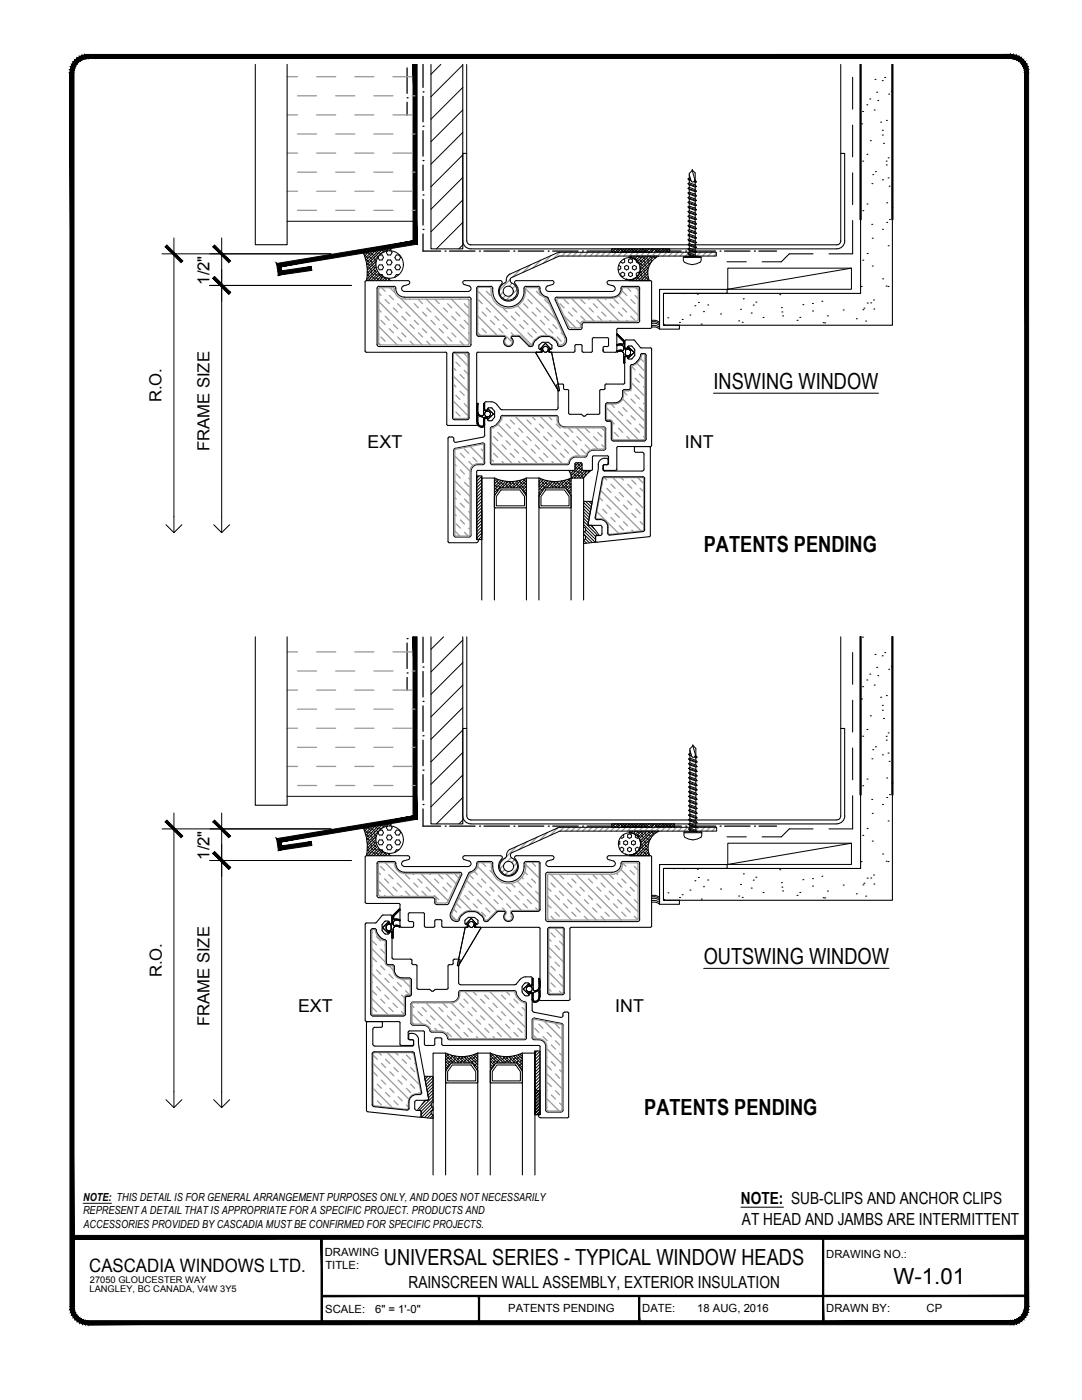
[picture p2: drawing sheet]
<svg xmlns="http://www.w3.org/2000/svg" width="216mm" height="279mm" viewBox="0 0 216 279" stroke-linecap="round" stroke-linejoin="round" font-family="sans-serif">
<defs><g id="words">
<g font-size="4.4">
<text x="142.4" y="77.5">INSWING WINDOW</text>
<text x="140.4" y="110.2">PATENTS PENDING</text>
<text x="140.4" y="192.3">OUTSWING WINDOW</text>
<text x="128.5" y="222.4">PATENTS PENDING</text>
<text x="76.6" y="252.5">UNIVERSAL SERIES - TYPICAL WINDOW HEADS</text>
<text x="178.3" y="256.2">W-1.01</text>
</g>
<text font-size="3.7" x="17.8" y="253.8">CASCADIA WINDOWS LTD.</text>
<g font-size="3.5">
<text x="73.4" y="89.5">EXT</text>
<text x="136.7" y="89.5">INT</text>
<text x="59.5" y="201.9">EXT</text>
<text x="122.8" y="201.9">INT</text>
</g>
<g font-size="3.3">
<text x="41.8" y="56.8" transform="rotate(-90 41.8 56.8)">1/2&quot;</text>
<text x="32.3" y="80.3" transform="rotate(-90 32.3 80.3)">R.O.</text>
<text x="41.8" y="90.1" transform="rotate(-90 41.8 90.1)">FRAME SIZE</text>
<text x="41.8" y="171.6" transform="rotate(-90 41.8 171.6)">1/2&quot;</text>
<text x="32.3" y="195.1" transform="rotate(-90 32.3 195.1)">R.O.</text>
<text x="41.8" y="204.8" transform="rotate(-90 41.8 204.8)">FRAME SIZE</text>
<text x="147.8" y="240.2">NOTE: SUB-CLIPS AND ANCHOR CLIPS</text>
<text x="148.1" y="244.5">AT HEAD AND JAMBS ARE INTERMITTENT</text>
<text x="81.5" y="257.1">RAINSCREEN WALL ASSEMBLY, EXTERIOR INSULATION</text>
</g>
<g font-size="2.2">
<text x="16.6" y="239.7">NOTE: THIS DETAIL IS FOR GENERAL ARRANGEMENT PURPOSES ONLY, AND DOES NOT NECESSARILY</text>
<text x="16.6" y="242.3">REPRESENT A DETAIL THAT IS APPROPRIATE FOR A SPECIFIC PROJECT. PRODUCTS AND</text>
<text x="16.7" y="245">ACCESSORIES PROVIDED BY CASCADIA MUST BE CONFIRMED FOR SPECIFIC PROJECTS.</text>
<text x="64.8" y="250.6">DRAWING</text>
<text x="164.9" y="251">DRAWING NO.:</text>
<text x="64.9" y="253.3">TITLE:</text>
<text x="64.9" y="261.9">SCALE:</text>
<text x="74.9" y="262">6&quot; = 1'-0&quot;</text>
<text x="101.4" y="261.8">PATENTS PENDING</text>
<text x="128.2" y="261.8">DATE:</text>
<text x="139.1" y="261.8">18 AUG, 2016</text>
<text x="164.9" y="261.8">DRAWN BY:</text>
<text x="184.9" y="261.8">CP</text>
</g>
<g font-size="1.8">
<text x="17.9" y="257.8">LANGLEY, BC CANADA, V4W 3Y5</text>
<text x="17.9" y="256">27050 GLOUCESTER WAY</text>
</g>
</g></defs>
<!-- layer: SEALANT -->
<g fill="none" stroke="#000" stroke-width=".2">
<path d="M72.3 50.1a9.3 9.3 0 0 1 .8 5.9M72.6 50.1l.5 .6M72.6 50.1l-.2 .2M72.7 50.8l.7 .7M73 51.7l.7 .7M73.3 54.2l.4 .4M73.3 53.6l.1 .2M73.3 50l-.7 .7M73.3 54.8l.7 .7M73.3 52.5l.7 .7M73.3 50.3l.7 .7M73.5 49.9l.2 .2"/>
<path d="M73.6 53.3l.7 .8M73.6 51.1l.7 .7M73.8 54.2l.7 .7M73.8 52l.7 .6M74 49.9l-1.3 1.2M74 49.9l.5 .5M74.1 55l.7 .7M74.1 52.8l.7 .7M74.1 50.6l.7 .7M74.4 55.9l.1 .1M74.4 53.6l.7 .7M74.4 51.4l.7 .7"/>
<path d="M74.6 49.7l-1.7 1.8M74.7 54.5l.7 .7M74.7 52.2l.3 .3M74.7 50l.7 .7M75 53.1h.1M75 50.8l.4 .5M75 49.7l.1 .2M75 52.8l-1.7 1.7M75 53.3l-1.7 1.8M75.1 52.1l-1.8 1.8M75.2 53.7l-2 2M75.3 49.6l-2.3 2.4"/>
<path d="M75.3 54.1l-1.9 1.9-.2-.2M75.5 49.6l.5 .5M75.5 54.8l.7 .7M75.5 50.3l.5 .4M75.6 54.4l-1.6 1.6-.4-.4M75.7 52.9h.6l.2 .4-.2 .5h-.6l-.3-.5zM75.8 50.9h.5l.2 .5-.2 .5h-.6l-.3-.5 .1-.2M75.8 54.7l-1.2 1.3M75.9 54.8h.4l.2 .5M76 49.5l-2.9 2.9M76.1 49.7l.6 .6M76.1 55l-1 1"/>
<path d="M76.4 49.5l.1 .1M76.5 55.2l-.8 .8-.7-.7M76.6 55.3l.5 .4M76.7 49.4l-3.5 3.5M76.7 55.9l.1 .1M76.8 55.4l-.6 .6-.4-.4M76.9 49.4l.5 .5M77.3 55.5l-.5 .5M77.3 49.3l-4 4.1M77.4 51.9h.5l.3 .5-.3 .5h-.5l-.3-.5zM77.4 53.8h.5l.3 .5-.3 .5h-.5l-.3-.5zM77.4 55.5l.6 .5"/>
<path d="M77.5 49.4l.5 .5M77.8 55.6l-.4 .4M77.8 49.2l.1 .1M78 49.2l-.9 1-.2-.2M78 50.1l.2 .3-.3 .5h-.5l-.3-.5 .2-.3M78.1 49.7l-.4 .4M78.3 49.1l.1 .1M79.1 50.9h.5l.3 .5-.3 .5h-.5l-.3-.5zM79.1 52.9h.5l.3 .4-.3 .5h-.5l-.3-.5zM79.6 54.8h-.5l-.3 .5M122.1 50.2l.1 .1M122.2 49.7l-.1 .1"/>
<path d="M122.3 49.9l.5 .4M122.7 49.7h.1M122.8 49.7l-.7 .6M123.1 50.2l.2 .1M123.2 49.7l.4 .3M123.4 49.7l-.7 .6M123.4 53l.5 .2v.4l-.4 .3-.1-.1M123.8 49.7l.6 .6M123.9 54.6l.3-.3 .4 .3v.4l-.4 .2-.3-.2zM123.9 49.7l-.7 .6M124.4 51.7l.2 .1v.5l-.4 .2-.3-.3M124.5 49.7l-.7 .6"/>
<path d="M124.6 49.9l.4 .4M124.6 53.2l.4-.2 .4 .2v.4l-.4 .3-.4-.3zM124.9 55.8l.1-.1 .3 .1M124.9 49.7h.1M125 49.7l-.6 .6M125.4 50.2l.2 .1M125.4 51.8l.4-.2 .4 .2v.5l-.4 .2-.4-.2zM125.4 54.6l.4-.3 .4 .3v.4l-.4 .2-.4-.2zM125.5 49.7l.3 .3M125.5 55.8v.2h4.1M125.5 55.9l.1 .1M125.6 49.7l-.7 .6"/>
<path d="M125.8 51.1l.4 .4 .4-.4M125.8 55.8l-.2 .2M126 49.7l.7 .6M126.1 51.1l-.4 .4M126.2 49.7l-.7 .6M126.2 53.2l.4-.2 .4 .2v.4l-.4 .3-.4-.3zM126.6 51.4l.7 .7M126.7 55.5l-.5 .5-.2-.2M126.7 49.7l-.7 .6M126.8 55.5l.2 .2M126.8 49.9l.5 .4M126.9 51.1l.1 .2"/>
<path d="M127 52v.3l.4 .2M127.1 49.7h.1M127.2 51.1l-.6 .6M127.2 55.3l.7 .7M127.3 49.7l-.7 .6M127.3 54.9l.3 .3M127.5 51.7l.7 .7M127.5 51.1l.4 .4M127.5 54.4l-.1-.1-.4 .3v.4l.2 .1M127.6 50.2l.2 .1M127.7 54.1l.5 .5M127.7 49.7l.4 .3"/>
<path d="M127.7 54.8l.8 .7M127.7 53.6l.2 .2M127.7 52.5l.8 .7M127.8 51.1l-.9 .8M127.8 53.6a2.21 2.21 0 0 1-2.3 2.2M127.8 49.7l-.6 .6M128 53.3l.7 .8M128 51.1l.7 .7M128.3 49.7l.6 .6M128.3 51.1l-1.1 1.1M128.3 54.2l.7 .7M128.3 52l.7 .6"/>
<path d="M128.4 49.7l-.7 .6M128.6 55l.7 .7M128.6 52.8l.7 .7M128.9 53.6l.4 .4M128.9 51.4l.7 .7M128.9 51.1l-1.5 1.4M129 49.7l-.7 .6M129 49.9l.5 .4M129.1 51.1l.2 .2M129.2 54.5v.1M129.2 52.2l.5 .6M129.3 54.1l-2 1.9"/>
<path d="M129.3 54.7l-1.4 1.3M129.3 55.2l-.8 .8-.5-.4M129.4 49.7h.1M129.4 53.4l-2.6 2.6-.2-.1M129.4 51.1l-1.8 1.8M129.4 55.6l-.4 .4-.1-.1M129.4 53.1h.1M129.5 49.7l-.6 .6M129.6 56h.1M129.7 51.7l.4 .4M129.7 51.1l.4 .4M129.9 50.3h-7.8v-.6h11.5v.6"/>
<path d="M129.9 50.2l.2 .1M130 49.7l.3 .3M130 51.1l-2.3 2.3M130 52.2l-2.6 2.6M130.1 49.7l-.7 .6M130.3 51.1l.4 .4 .4-.4M130.5 49.7l.6 .6M130.6 51.1l-2.9 2.8M130.7 49.7l-.7 .6M131.2 49.7l-.7 .6M131.3 49.9l.5 .4M131.4 51.1h.1"/>
<path d="M131.4 51.1h-5.9v.3a2.16 2.16 0 0 1 2.3 2.2M131.4 51.1a3.7 3.7 0 0 0-1.8 4.9M131.6 49.7h.1M131.8 49.7l-.7 .6M132.1 50.2l.2 .1M132.2 49.7l.4 .3M132.3 49.7l-.6 .6M132.8 49.7l.6 .6M132.9 49.7l-.7 .6M133.5 49.7l-.7 .6M133.5 49.9l.1 .1M133.6 50.1l-.3 .2"/>
<path d="M130 65.3a1.68 1.68 0 0 1 1.6 .4M130 65a1.68 1.68 0 0 1 1.6 .4M130 64.6a1.68 1.68 0 0 1 1.6 .3M130 64.2a1.68 1.68 0 0 1 1.6 .4M130 64a1.68 1.68 0 0 1 1.6 .3M113.5 93.9a2.06 2.06 0 0 1 .5 1.5M113.8 94.4l.3 .3M113.8 93.9h.1M113.9 93.9l-.3 .2M114 95.1l.2 .3M114.3 94.3l.7 .7M114.4 93.9l.3 .3"/>
<path d="M114.5 93.9l-.7 .6M114.6 95.2l.2 .2M114.7 93.1l.6 .5M114.7 92.5l.3 .3M114.8 93.8l.7 .7M115.1 94.6l.7 .7M115.1 92.4l.7 .7M115.4 93.2l.7 .7M115.4 92.4l-.7 .7M115.7 94.1l.7 .6M116 92.4l-1.3 1.2M116 94.9l.5 .5"/>
<path d="M116 92.7l.1 .1M116.1 92.8l-2.2 2.2M116.1 93.3l-2 2.1M116.2 93.8l-1.6 1.6M116.5 94.3l.5 .5M116.6 93.9l.3 .3M116.7 93.9l-1.5 1.5M117 94.7l-.7 .7M117.2 93.9l.3 .3M117.3 93.9l-1.5 1.5M117.8 93.9l-.5 .5M118 93.9l-1.5 1.5"/>
<path d="M72.3 164.9a9.3 9.3 0 0 1 .8 5.9M72.6 164.9l.5 .6M72.6 164.9l-.2 .2M72.7 165.6l.7 .7M73 166.4l.7 .7M73.3 168.4l.1 .2M73.3 164.7l-.7 .8M73.3 169.5l.7 .7M73.3 169l.4 .4M73.3 167.3l.7 .7M73.3 165l.7 .7M73.5 164.7l.2 .2"/>
<path d="M73.6 170.4l.4 .4M73.6 168.1l.7 .7M73.6 165.9l.7 .7M73.8 169l.8 .7M73.8 166.7l.8 .7M74 164.6l-1.3 1.3M74 164.6l.6 .6M74.1 169.8l.7 .7M74.1 167.6l.7 .7M74.1 165.3l.7 .7M74.4 170.7l.1 .1M74.4 168.4l.7 .7"/>
<path d="M74.4 166.2l.7 .6M74.6 164.5l-1.7 1.8M74.7 169.3l.7 .7M74.7 167l.3 .3M74.7 164.8l.7 .7M75 167.9h.1M75 165.6l.4 .5M75 164.5l.1 .1M75 167.5l-1.7 1.8M75 168.1l-1.7 1.7M75.1 166.9l-1.8 1.8M75.2 168.5l-2 2 .2 .3 1.9-1.9"/>
<path d="M75.3 164.4l-2.3 2.3M75.5 164.4l.5 .5M75.5 169.5l.7 .7M75.5 165l.5 .5M75.6 169.2l-1.6 1.6M75.7 167.6h.6l.2 .5-.2 .5h-.6l-.3-.5zM75.8 165.7h.5l.2 .5-.2 .5h-.6l-.3-.5 .1-.3M75.8 170.4l.4 .4M75.8 169.5l-1.2 1.3M75.9 169.6h.4l.2 .4M76 164.3l-2.9 2.9M76.1 164.5l.6 .5"/>
<path d="M76.1 169.8l-1 1M76.4 164.2l.1 .1M76.5 170l-.8 .8-.7-.7M76.7 164.2l-3.5 3.5M76.7 170.7l.1 .1M76.7 170.1l.4 .4M76.9 170.2l-.6 .6M76.9 164.2l.5 .4M77.3 170.3l-.5 .5M77.3 164.1l-4 4.1M77.4 166.7h.5l.3 .4-.3 .5h-.5l-.3-.5zM77.4 168.6h.5l.3 .5-.3 .5h-.5l-.3-.5z"/>
<path d="M77.4 170.3l.5 .5 .1-.1M77.5 164.2l.5 .5M77.8 170.4l-.4 .4M77.9 164v.1M78 164l-.9 .9-.2-.1M78.1 164.9l.1 .3-.3 .5h-.5l-.3-.5 .2-.3M78.1 164.4l-.4 .4M78.3 163.9h.1M78.8 170.1h.1M79.1 165.7h.5l.3 .5-.3 .5h-.5l-.3-.5zM79.1 167.6h.5l.3 .5-.3 .5h-.5l-.3-.5zM79.6 169.6h-.5l-.3 .5"/>
<path d="M122.1 165l.1 .1M122.2 164.4l-.1 .2M122.3 164.6l.5 .5M122.7 164.4v.1M122.8 164.4l-.7 .7M123.2 164.9l.1 .2M123.2 164.4l.4 .4M123.4 164.4l-.7 .7M123.5 167.9l.2 .1v.4l-.3 .2M123.7 169.5v-.2l.4-.2 .4 .2v.5l-.5 .2M123.8 164.4l.6 .7M123.9 164.4l-.7 .7"/>
<path d="M124.4 166.6l.1 .5-.4 .2-.3-.2M124.5 168l.3-.2 .4 .2v.4l-.4 .2-.3-.2zM124.5 164.4l-.7 .7M124.6 164.6l.4 .5M124.8 170.4l.2 .1M124.8 170.4v.1M124.9 164.4l.1 .1M125 164.4l-.6 .7M125.2 166.6l.4-.2 .4 .2v.5l-.4 .2-.4-.2zM125.2 169.3l.4-.2 .4 .2v.5l-.4 .2-.4-.2zM125.4 164.9l.2 .2M125.5 164.4l.3 .4"/>
<path d="M125.6 164.4l-.7 .7M125.7 170.6l.1 .2M125.7 165.9l-.1 .1 .2 .2M126 168l.4-.2 .4 .2v.4l-.4 .2-.4-.2zM126 164.4l.7 .7M126.1 170.6l-.2 .2M126.2 164.4l-.7 .7M126.3 165.9l-.4 .4M126.3 166.2l.2 .2M126.4 170.4v.1M126.4 170.4l-.1 .1M126.5 165.9l.2 .1"/>
<path d="M126.6 170.4l.1 .1M126.7 164.4l-.6 .7M126.8 164.6l.5 .5M126.8 166.6v.5l.4 .2 .2-.1M126.8 165.9l-.4 .5M126.9 170.2l.6 .6M127.1 165.9l.4 .4M127.1 166.4l.7 .7M127.2 164.4v.1M127.2 169.9v.1M127.3 164.4l-.7 .7M127.4 165.9l-.7 .6"/>
<path d="M127.5 169.6l.6 .6M127.5 169.3l-.3-.2-.4 .2v.5l.3 .2M127.6 167.5l.5 .5M127.6 169.2l.2 .2M127.6 164.9l.2 .2M127.7 165.9l.7 .7M127.7 164.4l.4 .4M127.8 168.2l.6 .6M127.8 168.4a2.18 2.18 0 0 0-2.2-2.2v-.3h5.9a3.7 3.7 0 0 0-1.8 4.9M127.8 168.4a2.21 2.21 0 0 1-2.2 2.2v.2h4M127.9 164.4l-.7 .7M127.9 169l.8 .7"/>
<path d="M127.9 166.7l.8 .7M128 165.9l-.9 .9M128.2 169.8l.7 .7M128.2 167.6l.7 .7M128.3 164.4l.6 .7M128.4 164.4l-.7 .7M128.5 168.4l.7 .7M128.5 166.2l.7 .7M128.5 165.9l-1.2 1.2M128.8 169.3l.5 .5M128.8 167l.7 .7M128.8 165.9l.1 .1"/>
<path d="M129 164.4l-.7 .7M129 164.6l.5 .5M129.1 165.9l-1.6 1.5M129.1 170.1l.5 .5M129.1 167.9l.3 .3M129.3 169l-1.8 1.8M129.3 169.6l-1.2 1.2-.4-.4M129.3 165.9l.5 .4M129.4 166.4l.6 .7M129.4 168.4l-2.4 2.4M129.4 170.1l-.7 .7-.2-.1M129.4 164.4l.1 .1"/>
<path d="M129.5 170.5l-.3 .3M129.5 164.4l-.6 .7M129.6 167.3l.2 .1-3.4 3.4-.1-.1M129.7 165.9l-2 1.9M129.9 164.9l.2 .2M129.9 165.9l.6 .6M130 164.4l.3 .4M130 179.8a1.68 1.68 0 0 1 1.6 .3M130 179.3a1.68 1.68 0 0 1 1.6 .4M130 179a1.68 1.68 0 0 1 1.6 .4M130 178.7a1.68 1.68 0 0 1 1.6 .4M130.1 164.4l-.7 .7"/>
<path d="M130.2 165.9l-2.4 2.4M130.2 166.7l.1 .1M130.5 164.4l.6 .7M130.7 164.4l-.7 .7M130.8 166.2v.1M130.8 165.9l-3.1 3M131 165.9l.2 .1 .1-.1M131.2 164.4l-.7 .7M131.3 164.6l.5 .5M131.6 164.4l.1 .1M131.8 164.4l-.7 .7M132.1 164.9l.2 .2"/>
<path d="M132.2 164.4l.4 .4M132.3 164.4l-.6 .7M132.8 164.4l.6 .7M132.9 164.4l-.7 .7M133.5 164.4l-.7 .7M133.5 164.6l.5 .5M133.9 164.4l.1 .1M134 164.4l-.7 .7M134.4 164.9l.2 .2v-.7h-12.5v.7h7.8M134.4 164.4l.2 .2M134.6 164.4l-.7 .7M134.6 165l-.1 .1"/>
<path d="M130 180.1a1.68 1.68 0 0 1 1.6 .4"/>
<circle cx="77.7" cy="52.8" r="2.74"/>
<circle cx="125.5" cy="53.6" r="2.21"/>
<circle cx="77.7" cy="167.6" r="2.74"/>
<circle cx="125.6" cy="168.4" r="2.21"/>
</g>
<!-- layer: 0 -->
<g fill="none" stroke="#999" stroke-width=".25">
<path d="M57.3 15.3h2.1M59.4 19.1h3.8M63.2 15.3h3.8M67 19.1h3.8M70.8 15.3h3.8M74.6 19.1h3.8M78.4 15.3h3.8M82.2 19.1h.6M57.3 22.9h2.1M57.3 30.6h2.1M57.3 38.2h2.1M59.4 26.7h3.8"/>
<path d="M59.4 34.4h3.8M63.2 22.9h3.8M63.2 30.6h3.8M63.2 38.2h3.8M67 26.7h3.8M67 34.4h3.8M70.8 22.9h3.8M70.8 30.6h3.8M70.8 38.2h3.8M74.6 26.7h3.8M74.6 34.4h3.8M78.4 22.9h3.8"/>
<path d="M78.4 30.6h3.8M78.4 38.2h3.8M82.2 26.7h.6M82.2 34.4h.6M59.4 42h3.8M67 42h3.8M74.6 42h3.8M75.6 58.5l.4 .5M75.7 57.4h2.8M75.8 57.4l-.2 .2v10.9l.2 .3M76.1 57.4l.7 .7M76.8 59.8l.9 .8"/>
<path d="M77.7 59l.8 .8M77.8 57.4l1 1M78.5 57.4h.1a2.15 2.15 0 0 0 2.3 2.3M79.9 59.5l9.3 9.4M80.8 59.7h12.5M81.7 59.7l.1 .1M82.2 42h.6M83.5 59.8l.8 .8M85.1 59.7l8.5 8.5M86.8 59.8l.8 .8M88.4 59.7l.1 .1M90.1 59.7l3.5 3.5"/>
<path d="M91.7 59.7l.1 .1M93.3 59.7l.3 .2M93.5 59.8l.1 .1v8.7l-.2 .3-17.6-.1M95.3 58l10.8 10.8M95.4 59.8l.8 .8M97 58.1l.9 .9M98 57.7l-.2-.4h-2.2l-.3 .3v9.2l.3 .1h5M98 57.7a3.5 3.5 0 0 0 3.5 3.9 3.5 3.5 0 0 0 3.4-4l.1-.2h2.4a2.39 2.39 0 0 0 1.8 2.2l3.5 7.8a1.08 1.08 0 0 1-.9 1.5M104.8 57.6l6.2 6.2M105.3 59.8l.9 .8M107 58.1l.8 .9M108.7 59.8l.8 .8"/>
<path d="M112.6 59.8l.8 .8M114 59.6l4.6 4.5M115.9 59.8l.8 .8M117.4 59.6l.2 .2M119 59.6l4.6 4.5M120.7 59.6l.2 .2M122.5 59.8l.9 .8M123.5 59.1l3.9 3.8M124.1 57.9l.1-.4 .2-.1 2.9 .1 .1 6.2-.2 .3-10.8 .1a.47 .47 0 0 0-.5 .4M124.2 57.8a2.04 2.04 0 0 1-2.2 1.7l-10.8 .1-.1 .3 2.4 5.3 .5 .3M124.2 58.1l.8 .9M125.2 57.4l.7 .7"/>
<path d="M125.9 59.8l.8 .8M126.7 59l.7 .6M126.8 57.4l.6 .5M75.6 60.2l8.7 8.6M75.6 65.1l3.7 3.7M75.6 68.5l.3 .3M75.6 61.8l.4 .5M76 63.9l.8 .9M76 67.3l.8 .8M76.8 63.1l.9 .8M77.7 65.6l.8 .8M78.5 61.5l.8 .8"/>
<path d="M78.5 64.8l.8 .8M79.3 67.3l.9 .8M79.3 60.6l.9 .9M80.2 63.1l.8 .8M80.2 66.4l.8 .9M81 62.3l.8 .8M81.8 64.8l.9 .8M81.8 68.1l.8 .7M82.7 60.6l.8 .9M82.7 63.9l.8 .9M83.5 66.4l.8 .9M84.3 65.6l.8 .8"/>
<path d="M84.3 62.3l.8 .8M85.1 68.1l.8 .7M85.1 61.5l.9 .8M86 63.9l.8 .9M86 67.3l.8 .8M86.8 63.1l.8 .8M87.6 65.6l.9 .8M88.5 61.5l.8 .8M88.5 64.8l.8 .8M89.3 67.3l.8 .8M89.3 60.6l.8 .9M90.1 63.1l.9 .8"/>
<path d="M90.1 66.4l.9 .9M90.5 75.1l2.9 2.9M90.5 73.4l.5 .5M90.5 76.7l.5 .5M90.5 70.5h2.6l.3 .2v12.6l-.2 .2h-2.5l-.2-.2zM90.9 70.5l2.5 2.5M91 78.9l.8 .8M91 72.2l.8 .9M91 62.3l.8 .8M91.8 74.7l.8 .9M91.8 78.1l.8 .8M91.8 64.8l.8 .8"/>
<path d="M91.8 68.1l.8 .8M92.6 70.6l.8 .7M92.6 73.9l.8 .8M92.6 60.6l.9 .9M92.6 63.9l.9 .9M93.5 66.4l.1 .2M95.3 63l3.9 3.9M95.3 61.4l.1 .1M95.3 64.7l.1 .1M95.4 66.4l.5 .5M96.2 62.3l.8 .8M96.2 65.6l.8 .8"/>
<path d="M97 61.5l.9 .8M97.9 63.9l.8 .9M98.7 63.1l.8 .8M99.5 65.6l.9 .8M100.4 61.5l.8 .8M100.4 64.8l.8 .8M100.7 68.4l.5 .5M101.2 67.3l.8 .8M102 63.1l.9 .8M102 66.4l.5 .5M102.3 66.9h1.1M102.3 66.9l-.2 .1-.2 .5a.8 .8 0 0 1 .3 1 .8 .8 0 0 1-1 .4 .8 .8 0 0 1-.4-1l.2-.6-.1-.3-.3-.1"/>
<path d="M102.9 62.3l.8 .8M103.3 61l5.9 6M103.4 66.9l.5 .2 1.9 1.8M103.7 64.8l.8 .8M104.5 60.6l.8 .9M104.5 63.9l.8 .9M105.3 66.4l.9 .9M105.8 68.9h.1M106.2 62.3l.8 .8M106.2 65.6l.8 .8M106.2 68.7l-.3 .2M107 61.5l.8 .8"/>
<path d="M107.8 63.9l.9 .9M108.3 67h1M108.3 67l-.9 .3a2.12 2.12 0 0 0-1.2 1.4M108.7 63.1l.8 .8M109.3 67l.8 .2 .7 .5M109.5 65.6l.8 .8M110.3 64.8l.9 .8M110.8 67.7l.9 1.2M111.2 67.3l.8 .8M111.7 68.9h.1M111.8 60.6l.8 .9M112 66.4l.4 .5"/>
<path d="M112.6 63.1l2.3 2.4M113.4 62.3l.9 .8M114.3 61.5l.8 .8M115.1 63.9l.7 .8M115.8 64.5v.6M115.9 65.1l-.3 .4h-1.6M115.9 63.1l.8 .8M117.6 61.5l.8 .8M118.4 60.6l.8 .9M119.2 63.1l.9 .8M120.1 62.3l.8 .8M121.7 60.6l.8 .9"/>
<path d="M121.7 63.9l.2 .2M123.4 62.3l.8 .8M124.2 61.5l.8 .8M124.2 79.6l4.5 4.5M124.4 78.1l.7 .7M125 63.9l.2 .2M125.8 77.9l.1 .1M125.9 63.1l.8 .8M125.9 79.6l.8 .9M126 76.4l2.7 2.7M126 73.1l.7 .7M126.7 75.5l.9 .8"/>
<path d="M126.7 78.8l.9 .8M127.1 72.5l1.6 1.6M127.6 74.7l.8 .8M127.8 71.6l.6 .6M128.4 77.2l.3 .2M90.5 80.1l2.9 2.9M90.8 91l3 3M90.8 96l3 3M90.8 99.3l.2 .3M90.8 92.7l.2 .2M91 82.2l.8 .8M91 94.6l.9 .8"/>
<path d="M91 97.9l.9 .8M91.9 90.5l.8 .8M91.9 93.8l.8 .8M92.6 80.5l.8 .8M92.7 96.3l.8 .8M92.7 89.6l.8 .9M92.7 99.6l.8 .8M93.5 92.1l.8 .8M93.5 95.4l.3 .3M93.8 89.1l2.7 2.7M94.4 91.3l.8 .8M96 89.6l.5 .5"/>
<path d="M98 88.3l4.2 4.2M98 91.6l.5 .5M98.4 85.3l.1 .2M98.5 87.1l.8 .9M98.5 90.5l.8 .8M99.3 86.3l.9 .8M99.4 84.7l7.8 7.8M100 83.7l.2 .1M100.2 88.8l.8 .8M100.2 92.1l.4 .4M101 84.6l.8 .9M101 88l.8 .8"/>
<path d="M101.8 90.5l.9 .8M101.8 83.8l.9 .8M102.7 86.3l.8 .8M102.7 89.6l.8 .9M102.8 83.1l9.4 9.4M103.5 85.5l.8 .8M103.5 92.1l.4 .4M104.3 88l.8 .8M104.3 91.3l.8 .8M105.1 83.8l.9 .8M105.1 87.1l.9 .9M106 89.6l.8 .9"/>
<path d="M106.1 83.1l.7 .7M106.8 85.5l.8 .8M106.8 88.8l.8 .8M107.6 91.3l.9 .8M107.6 84.6l.9 .9M107.8 83.1l7.9 7.9M108.5 87.1l.8 .9M108.5 90.5l.8 .8M109.3 86.3l.8 .8M109.4 83.1l.7 .7M110.1 88.8l.9 .8M110.1 92.1l.5 .4"/>
<path d="M111 84.6l.8 .9M111 88l.8 .8M111.8 90.5l.8 .8M112.6 86.3l.8 .8M112.6 89.6l.8 .9M113.4 92.1h.1M113.4 85.5l.9 .8M114.3 88l.8 .8M115 85.4l4.3 4.2M115.1 87.1l.8 .9M115.9 89.6l.9 .9M116.8 85.5l.8 .8"/>
<path d="M116.8 88.8l.8 .8M118.4 85.4v.1M118.4 87.1l.9 .9M119.3 86.3l.8 .8M119.6 99.3l.7 .7M119.9 97.9l8 8M120 85.4l.7 .6M120.1 88.8l.6 .6M120.1 96.5l.2 .1M120.6 95.3l-.3 .3-1.4 7.7 .1 .2h.7M121 81.4l6.4 6.4M121.1 97.5l.8 .8"/>
<path d="M121.9 96.6l.8 .9M121.9 80.6l.7 .7M122.2 84.2l.4 .4M122.2 87.6l.2 .2M122.3 95.3l6.1 6.2M122.6 86.3l.8 .8M122.7 99.1l.9 .9M123.4 82.1l.9 .9M123.4 80.5h.1M123.4 85.5l.9 .8M123.6 98.3l.8 .8M123.9 95.3l.5 .5"/>
<path d="M124.3 81.3l.8 .8M125.1 83.8l.8 .8M125.1 87.1l.6 .7M125.2 96.6l.9 .9M125.2 100l.9 .8M125.9 83l.8 .8M126.1 95.8l.8 .8M126.7 85.5l.9 .8M126.9 98.3l.8 .8M127.2 95.3l1.2 1.2M127.6 81.3l.8 .8M127.6 84.6l.8 .9"/>
<path d="M127.7 97.5l.7 .7M128.2 95.3h-7.6l.5 .5M128.2 95.3l.2 .1v10.3l-.2 .2-6.5 .7M128.4 87.1l.3 .3M128.4 80.5l.3 .2M90.8 101l3 3M90.8 106l1 1M90.8 102.6l.2 .3M91 104.6l.9 .8M91.9 100.4l.8 .8M91.9 103.7l.8 .9M92.7 106.2l.7 .8"/>
<path d="M93.5 102.1l.3 .2M93.5 105.4l.3 .3M119.1 102.1l4.3 4.4M119.4 100.7v.1M119.7 103.5a1.66 1.66 0 0 1 1.7 1.8M120.3 101.6l.8 .9M121.1 100.8l.8 .8M121.4 105.3v1.1M121.4 106.4l.3 .2M121.9 103.3l.8 .8M121.9 106.6h.1M122.7 102.5l.9 .8"/>
<path d="M123.6 104.9l.8 .9M124.4 100.8l.8 .8M124.4 104.1l.8 .8M126.1 102.5l.8 .8M126.1 105.8l.3 .3M126.9 101.6l.8 .9M127.7 104.1l.7 .7M57.3 130.1h2.1M57.3 137.7h2.1M59.4 133.9h3.8M63.2 130.1h3.8M63.2 137.7h3.8"/>
<path d="M67 133.9h3.8M70.8 130.1h3.8M70.8 137.7h3.8M74.6 133.9h3.8M78.4 130.1h3.8M78.4 137.7h3.8M82.2 133.9h.6M57.3 145.3h2.1M57.3 153h2.1M59.4 141.5h3.8M59.4 149.1h3.8M59.4 156.8h3.8"/>
<path d="M63.2 145.3h3.8M63.2 153h3.8M67 141.5h3.8M67 149.1h3.8M67 156.8h3.8M70.8 145.3h3.8M70.8 153h3.8M74.6 141.5h3.8M74.6 149.1h3.8M74.6 156.8h3.8M78.4 145.3h3.8M78.4 153h3.8"/>
<path d="M82.2 141.5h.6M82.2 149.1h.6M82.2 156.8h.6M75.5 172.4v6.1l.2 .3 10.7 .1a.5 .5 0 0 1 .6 .4M75.5 175.8l3.1 3.1M75.5 174.1l.4 .4M75.5 177.5l.4 .4M75.5 172.4l.2-.2 2.8-.1 .3 .3M75.9 172.9l.8 .8M76.7 175.4l.9 .8M76.7 178.7l.2 .2M76.8 172.2l6.8 6.7"/>
<path d="M77.6 174.5l.8 .9M78.4 177l.8 .9M78.7 172.4v.2M78.8 172.6a2.04 2.04 0 0 0 2.1 1.7l10.7 .1M79.2 176.2l.9 .8M80.1 178.7l.2 .2M80.9 174.5l.8 .9M80.9 177.9l.8 .8M82.4 174.4l.2 .1M82.6 176.2l.8 .8M83.4 175.4l.8 .8M84 174.4l5.4 5.4"/>
<path d="M84.2 177.9l.9 .8M85.1 177l.8 .9M85.7 174.4l.2 .1M86.7 175.4l.8 .8M86.7 178.7l.8 .8M87 179.3v.6M87.5 174.5l.9 .9M88.4 177l.8 .9M89 174.4l2 2M89.2 176.2l.8 .8M90.9 174.5l.6 .7M91.6 179.2l2.5 2.5"/>
<path d="M91.6 174.3l.2 .1v.3l-2.6 5.4-.3 .1h-1.6l-.3-.3M92.6 176.9l.2 .1M92.8 178.7l.8 .8M93.1 175.8l6.1 6M93.6 177.9l.8 .8M93.7 174.6l.7 .8M93.7 174.4l-3.5 7.7a1.07 1.07 0 0 0 .9 1.6M94.7 173.9l.6 .6M95.3 176.2l.8 .8M95.3 179.5l.8 .9M95.3 173l8.8 8.7M95.4 172.4a2.16 2.16 0 0 1-1.7 2"/>
<path d="M95.4 172.4l.2-.3 2.2 .1 .2 .1a3.5 3.5 0 0 0 3.4 4 3.5 3.5 0 0 0 3.5-3.8M96.1 175.4l.8 .8M96.2 172.2l.7 .7M96.9 177.9l.9 .8M97.8 173.7l.5 .6M97.8 177l.8 .9M98.6 179.5l.8 .9M99.4 178.7l.8 .8M100.1 176.1l.1 .1M101.1 177l.8 .9M102 176.3l.7 .7M102.7 178.7l.9 .8"/>
<path d="M103.2 175.9l4.4 4.3M103.6 177.9l.8 .8M104.1 175.1l.3 .3M104.7 174l.5 .5M104.9 172.4v.1M104.9 172.6l2.7 2.6M105.2 176.2l.9 .8M105.2 179.5l.9 .9M106.1 175.4l.8 .8M106.1 172.1l.8 .8M106.9 177.9l.7 .6M107.3 172.1h-2.2l-.2 .3"/>
<path d="M107.3 172.1l.3 .3M107.6 172.4v9M109.3 178.9l4.7 4.7M109.3 177.2l.7 .7M109.9 174.5l9.1 9.1M110 176.2l.8 .8M110.8 178.7l.8 .8M111.6 174.5l.9 .9M111.6 177.9l.9 .8M113.2 174.5h.1M113.3 176.2l.8 .8M113.3 179.5l.8 .9"/>
<path d="M114.1 175.4l.8 .8M114.8 174.5l9.2 9.1M114.9 177.9l.9 .8M115.8 177l.8 .9M116.5 174.5h.1M116.6 179.5l.8 .9M117.4 175.4l.9 .8M117.4 178.7l.9 .8M118.3 174.5l.8 .9M119.1 177l.8 .9M119.8 174.5l7.5 7.5M119.9 176.2l.8 .8"/>
<path d="M120.7 178.7l.9 .8M121.6 174.5l.8 .9M121.6 177.9l.8 .8M123 174.3l.2 .2M123.2 176.2l.9 .8M123.2 179.5l.9 .9M123.9 173.5l3.4 3.5M124.1 175.4l.8 .8M124.3 172.2l.6 .7M124.9 177.9l.8 .8M125.7 173.7l.9 .8M125.7 177l.9 .9"/>
<path d="M126.6 179.5l.7 .8M126.6 172.9l.7 .7M74.2 196l.1 .1M74.2 189.3l2.7 2.7M74.2 194.3l6.5 6.5M74.2 199.3l3.2 3.2M74.2 192.7l.1 .1M74.2 186l.1 .1M74.3 187.8l.8 .8M74.3 197.7l.8 .9M74.3 191.1l.8 .8M75.1 193.6l.9 .8"/>
<path d="M75.1 186.9l.9 .9M75.1 196.9l.9 .8M76 189.4l.8 .9M76 192.8l.8 .8M76 199.4l.8 .8M76.8 195.2l.8 .9M76.8 198.6l.8 .8M76.8 188.6l.1 .1M77.6 194.4l.8 .8M77.6 192.8l.9 .8M78.4 196.9l.9 .8M79.3 196.1l.8 .8"/>
<path d="M80.1 198.6l.6 .5M80.3 195.4l1.6 1.6M80.9 197.7l.8 .8M90.1 182.7l1 1M90.5 181.4l.6 .6M91.1 180.4l.8 .8M91.7 198.6h.1M92.6 199.4l.8 .8M92.7 197.9l9.4 9.4M93.5 181.7h1M93.6 181.7a2.93 2.93 0 0 0-2.3 1.9l-.2 .1M94.4 197.9l.7 .7"/>
<path d="M94.4 180.4l.9 .8M94.6 181.7l.7 .2 .9 .7M95.9 199.4l.8 .8M96.1 182l.8 .9M96.2 182.6l.6 1h.5M96.7 198.6l.9 .8M96.9 181.2l.9 .8M97.7 197.9l7.1 7.1M99.5 181.7l-.5 .2-1.7 1.7M100 198.6l.9 .8M100.2 181.2l.9 .8M100.8 183.5l.2 .1"/>
<path d="M101 197.9l.7 .7M101.1 180.4l.8 .8M101.9 182.9l.3 .2M102.5 199.4l.9 .8M104.4 180.4l.8 .8M106.9 181.2l.5 .5M107.6 181.4l-.3 .3h-5l-.3 .1-.1 .4a.81 .81 0 0 1 .2 1.2 .81 .81 0 0 1-1.3 .1 .81 .81 0 0 1 .2-1.3l-.3-.5h-1.3M109.3 180.5l.7 .7M109.5 189l2.9 2.9M109.5 194l2.9 2.9M109.5 187.4l.5 .4M109.5 197.3l.5 .5"/>
<path d="M109.5 190.7l.5 .5M109.6 185.3h2.6l.2 .1v12.7l-.2 .2h-2.5l-.2-.2zM110 192.8l.8 .9M110 186.2l.8 .8M110 196.2l.8 .8M110 182.9l.7 .7M110.7 185.3l1.7 1.7M110.8 188.7l.8 .8M110.8 192l.8 .8M110.8 182l.8 .9M111.6 194.5l.8 .8M111.6 187.8l.8 .8"/>
<path d="M111.6 197.8l.5 .5M112.5 180.4l.8 .8M114.1 182l.8 .9M114.9 181.2l.9 .8M116.6 182.9l.8 .7M118.3 181.2l.8 .8M119.1 180.4l.8 .8M119.9 182.9l.8 .7M120.7 182l.9 .9M122.4 180.4l.8 .8M124.1 182l.8 .9M124.9 181.2l.8 .8"/>
<path d="M126.6 182.9l.6 .6M127.3 183.3l-.2 .3M127.3 183.3v-10.9l-.2-.2h-2.8a2.15 2.15 0 0 1-2.3 2.3h-12.6l-.1 9 .1 .1h17.7M74.3 201.1l.8 .8M74.4 212.2l7.2 7.2M74.4 217.2l3.9 3.9M74.4 215.5h.1M74.4 218.9h.1M74.4 210.3v10.1M74.5 210.6l.8 .8M74.5 213.9l.8 .8M74.5 210.3l.2-.2h7.6l.3 .3"/>
<path d="M75.3 216.4l.8 .8M75.3 219.7l.8 .8M75.6 210.1l.5 .5M76.1 212.2l.8 .8M76.1 215.5l.8 .9M76.9 218l.9 .9M76.9 211.4l.9 .8M77.3 210.1l6.4 6.4M77.6 201.1l.8 .8M77.8 213.9l.8 .8M77.8 217.2l.8 .8M78.4 200.2l.9 .9"/>
<path d="M78.6 219.7l.8 .8M78.6 213l.8 .9M78.9 210.1l.5 .5M79.4 215.5l.9 .9M79.4 218.9l.9 .8M80.1 201.9l.6 .5M80.3 211.4l.8 .8M80.3 214.7l.8 .8M81.1 217.2l.8 .8M81.1 210.6l.8 .8M81.9 213l.9 .9M81.9 216.4l.9 .8"/>
<path d="M82.2 202.3l2.1 2.1M82.2 200.7l.4 .4M82.2 204l.4 .4M82.3 210.1l.3 .3M82.6 210.4l1.4 7.6-.1 .3a1.85 1.85 0 0 0-2.4 1.8M82.8 212.2l.1 .2M83.3 200.1l.1 .1M83.4 201.9l.9 .8M83.6 218l.2 .3M84.3 201.1l.8 .8M85 200.1l7.2 7.2M85.1 203.5l.8 .9"/>
<path d="M85.9 202.7l.9 .8M86.7 200.1l.1 .1M86.8 205.2l.5 .6M87.6 201.1l.8 .8M87.6 204.4l.8 .8M88.4 200.2l.9 .9M89.3 202.7l.8 .8M89.3 206l.8 .9M90 200.1l7.1 7.2M90.1 201.9l.8 .8M90.9 204.4l.8 .8M91.7 200.2l.9 .9"/>
<path d="M91.7 203.5l.9 .9M92.6 206l.8 .9M93.4 201.9l.8 .8M93.4 205.2l.8 .8M94.2 201.1l.9 .8M95.1 203.5l.8 .9M95.1 206.9l.4 .4M95.9 202.7l.8 .8M96.7 205.2l.9 .8M97.6 201.1l.8 .8M97.6 204.4l.8 .8M98.4 206.9l.4 .4"/>
<path d="M98.4 200.2l.8 .9M99.2 202.7l.8 .8M99.2 206l.8 .9M100 201.9l.9 .8M100.9 204.4l.8 .8M101.7 200.2l.8 .9M101.7 203.5l.8 .9M102.5 206l.9 .9M103.4 201.9l.8 .8M103.4 205.2l.8 .8M104.2 201.1l.6 .6M106.4 206.6l.7 .7"/>
<path d="M106.5 203.4l.2 .1M106.7 205.2l.8 .8M107.5 204.4l.8 .8M108.3 206.9l.9 .8M108.6 203.8l3.5 3.5M109.1 209.3l3 3M109.1 214.3l3 3M109.1 219.3l2.5 2.4M109.1 217.6l.1 .1M109.1 210.9l.1 .1M109.2 212.7l.8 .8M109.2 206l.8 .9"/>
<path d="M109.2 216l.8 .8M110 208.5l.8 .9M110 218.5l.8 .8M110 211.9l.8 .8M110.8 204.4l.9 .8M110.8 214.3l.9 .9M110.8 207.7l.9 .8M110.8 217.7l.9 .8M111.7 210.2l.4 .5M111.7 213.5l.4 .5M74.5 220.4l.2 .3 6.5 .7 .3-.3M74.5 220.6h.1"/>
<path d="M81.1 220.5l.4 .4M81.5 220.1v1M109.1 220.9l.1 .1M111.7 220.2l.4 .4"/>
</g>
<!-- layer: GASKET -->
<g fill="none" stroke="#000" stroke-width=".2">
<path d="M107.1 70.3l1.1-.1-.1-.6h-.3l1-1.1 1.1 1.1h-.3l-.1 .6 .6 .2 1.5 7.5M107.1 70.3l-.2 .2 4.5 7.4 .2 .1v-.2M108.3 69.6a.58 .58 0 0 1 .5-.5 .58 .58 0 0 1 .6 .5M108.3 69.6a.57 .57 0 0 0 .5 .7 .57 .57 0 0 0 .6-.7M123.2 66.7l1.4 1.4 .1 1.5 .6-.1v-.3l1.2 1.1-1.2 1.2v-.3h-.6M123.2 70.2l.3-.1a.72 .72 0 0 1 1 .6v1.7l.1 .1v-1.3M123.2 66.7l-.1 .1 1.2 1.2 .2 .4M124.5 68.5h.1M124.5 68.4l-.1 .3a1.24 1.24 0 0 0-1.3 .2 1.35 1.35 0 0 1 1.3 .3v.7a1.36 1.36 0 0 0-1.3 .3h.1M125.3 69.7l-.4 .1v1.1a.57 .57 0 0 0 .6 .1 .57 .57 0 0 0 .3-.5M125.3 69.7a.62 .62 0 0 1 .5 .8M95.1 95v12.7v-12.7h1v12.7h-1h1v-12.7"/>
<path d="M95.6 95l-.5 .4M96.1 95l-1 1.1M96.1 95.7l-1 1M96.1 96.3l-1 1M96.1 97l-1 1M96.1 97.6l-1 1M96.1 98.2l-1 1M96.1 98.8l-1 1.1M96.1 99.4l-1 1.1M96.1 102l-1 .9v4.8M96.1 100.1l-1 1M96.1 100.7l-1 1"/>
<path d="M96.1 101.3l-1 1M96.1 102.6l-1 1M96.1 103.2l-1 1.1M96.1 103.9l-1 1M96.1 104.5l-1 1M96.1 105.1l-1 1M96.1 105.7l-1 1.1M96.1 106.4l-1 1M96.1 107l-.6 .7M96.1 107.6v.1M116.5 108.4v.1M116.5 106.6l1.7 1.7"/>
<path d="M116.5 104.7l2.3 2.4M116.5 104l2.8 2.9M116.5 103.4l.9 1M116.5 102.8l1 1M116.5 102.2l1.1 1.1M116.5 101.5l1.2 1.3M116.5 100.9l1.3 1.3M116.5 100.3l1.4 1.4M116.5 107.8l.5 .6M116.6 106.9l.3 .2M116.6 105.3l.2 .1v.4M116.6 106.1l2.1 2.1"/>
<path d="M116.7 106.1l-.2 .2v.6h.1M116.7 100.1h1.2M116.7 100l-.2 .3v5h.1M116.8 107.5l.8 .8M116.8 105.7l2 2M116.8 107.1v.3M116.9 107.4l-.2 .3M116.9 105.8l-.2 .3M116.9 100.1l1.1 1.1M117.3 104.5l.3 .3M117.5 100.1l.6 .5M117.6 104.8h.3"/>
<path d="M117.9 104.8l.8 .8M117.9 100l.2 .3M117.9 104.8l.3 .1M118.1 104.9l1.5 2h-.5M118.1 100.3l-.7 4.2M118.8 107.1v1.1l-2.3 .3v-.6l.2-.3M119.1 106.9l-.3 .2M77.1 185a.65 .65 0 0 0 .4 .8M77.5 184.4l-.2 .1-.2 .5M77.5 184.4l.3 .1M77.8 185.7l-.3 .1M77.9 184.5l.2 .2"/>
<path d="M78.1 184.7v.8l-.2 .2M78.4 183.2h.1M78.4 184.4l.1 .3h.3h-.2l-.1-.3M78.4 183.2l.1 .2 .3 .1M78.5 185.5l.2-.5 .3-.2-.5 .4-.1 2h-.2M78.6 182.8l-.2 .4M78.6 182.8l-.1 .4 .1 .2 .2 .1M78.8 184.7h.5l.5 .2-.1 .1-.7-.1M78.8 183.5h.7l.3 .1-.1 .1M78.9 183.6a.74 .74 0 0 0-.5 .9M79 183.6l.7 .2M79 183.6l-.5 .4v.3"/>
<path d="M79.8 181.6l-.2-.1-1.4 1.4v1.4h-.6v-.4l-1.3 1.2 1.3 1.2v-.3l.6-.1v1.3M79.8 181.6l-1.2 1.2M91.3 192.6l.2 .1M92.8 185.2l-1.5 7.4M93.3 185.1l-.5 .1M93.4 185l-.1-.6h-.3l1-1.1 1.1 1.1h-.3l-.1 .6M93.4 184.9l-.1 .1M94.6 184.4a.58 .58 0 0 0-.8-.5 .58 .58 0 0 0-.2 .9 .58 .58 0 0 0 .9-.1l.1-.3M94.7 184.9l.1 .1M94.8 185.1h1l.1 .1M95.9 185.3l-4.4 7.4M85 216.5l1.4-1.4v4.9l-.3 .1-.1 .2v.3l.2 .2"/>
<path d="M85 219.6l-.8 .8M85.3 219.6l-.5 .1-1.6 1.9h.6M85.4 214.8l-.6 .6M86 214.8l-1.1 1.1M86.4 219.4l-2.4 2.4M86.4 218.8l-2.8 2.8M86.4 218.2l-.9 .9M86.4 217.6l-1 1M86.4 216.9l-1.1 1.1M86.4 216.3l-1.2 1.2M86.4 215.7l-1.3 1.3M86.4 215l-.2-.2h-1.2l-.2 .2 .7 4.4-.2 .2"/>
<path d="M106.7 209.7v12.7v-12.7h1.1v12.7h-1.1M106.7 216.7v4.7M106.7 217.7h1.1v4.8M107 217.7l-.3 .2M107.2 209.7l-.5 .5M107.6 217.7l-.9 .9M107.8 218.2l-1.1 1M107.8 218.8l-1.1 1M107.8 219.4l-1.1 1M107.8 209.8l-1.1 1M107.8 210.4l-1.1 1.1M107.8 211.1l-1.1 1"/>
<path d="M107.8 211.7l-1.1 1M107.8 212.3l-1.1 1M107.8 213l-1.1 1M107.8 213.6l-1.1 1M107.8 214.2l-1.1 1M107.8 214.8l-1.1 1.1M107.8 215.5l-1.1 1M107.8 216.1l-1.1 1M107.8 216.7l-1.1 1M107.8 217.4l-1.1 1M107.8 218l-1.1 1M107.8 218.6l-1.1 1"/>
<path d="M107.8 219.3l-1.1 1M107.8 219.9l-1.1 1M83.8 221.6l.2 .3M84 221.9v1.1l2.4 .2v-.5M86 220.4l-2 2M86.1 222.3l-.8 .8M86.2 220.8l.2 .3M86.2 220.9l-2.1 2.1M86.4 223.2h.1M86.4 222.6l-.6 .5M86.4 221.1v.5l-.3 .1-.1 .5 .4 .5M86.4 221.3l-1.7 1.7"/>
<path d="M107.8 220.1l-1.1 1M107.8 220.7l-1.1 1M107.8 221.3l-1.1 1M107.8 221.9l-.6 .5M107.8 220.5l-1.1 1M107.8 221.1l-1.1 1.1M107.8 221.8l-.7 .6M107.8 222.4h-.1"/>
</g>
<!-- layer: DIMS -->
<g fill="none" stroke="#999" stroke-width=".25">
<path d="M100.4 58.3l-.6 .6M100.9 59l-.6 .5M101.7 54.7l-.6 .6M101.8 55.8l-2.2 2.2M102.1 58.9l-1 1M102.2 56.5l-.6 .7M102.8 59.3l-.2 .2M102.8 57l-.6 .6M103.2 57.8l-1 1M103.8 53.8l-1.5 1.5M105.8 52.9l-1.5 1.5M107.9 52l-1.5 1.5"/>
<path d="M109.9 51l-1.5 1.5M111.7 50.3l-1.3 1.3M112.9 50.3l-.8 .8M114 50.3l-.8 .8M115.1 50.3l-.7 .8M116.2 50.3l-.7 .8M117.4 50.3l-.8 .8M118.5 50.3l-.8 .8M119.6 50.3l-.8 .8M120.7 50.3l-.7 .8M121.8 50.3l-.7 .8M123 50.3l-.8 .8"/>
<path d="M124.1 50.3l-.8 .8M125.2 50.3l-.7 .8M126.3 50.3l-.7 .8M127.5 50.3l-.8 .8M128.6 50.3l-.8 .8M129.7 50.3l-.8 .8M130.8 50.3l-.7 .8M131.9 50.3l-.7 .8M133.1 50.3l-.8 .8M134.2 50.3l-.8 .8M135.3 50.3l-.8 .8M136.4 50.3l-.7 .8"/>
<path d="M137.6 50.3l-.8 .8M138.7 50.3l-.8 .8M139.8 50.3l-.8 .8M140.9 50.3l-.7 .8M142 50.3l-.7 .8M142.9 50.6l-.5 .5M100.5 172.6l-.8 .8M100.7 173.6l-.6 .5M100.7 171.3l-.9 .9M101.5 173.9l-.7 .7M102 171.1l-.8 .8M102.7 171.6l-.6 .5"/>
<path d="M103.1 168.9l-2.1 2.1M103.1 172.2l-.6 .7M103.2 173.3l-1.4 1.4M105.1 168l-1.5 1.5M107.2 167.1l-1.5 1.5M109.2 166.1l-1.5 1.5M111.3 165.2l-1.5 1.5M112.5 165.1l-.7 .8M113.6 165.1l-.7 .8M114.8 165.1l-.8 .8M115.9 165.1l-.8 .8M117 165.1l-.8 .8"/>
<path d="M118.1 165.1l-.7 .8M119.2 165.1l-.7 .8M120.4 165.1l-.8 .8M121.5 165.1l-.8 .8M122.6 165.1l-.8 .8M123.7 165.1l-.7 .8M124.9 165.1l-.8 .8M126 165.1l-.8 .8M127.1 165.1l-.8 .8M128.2 165.1l-.7 .8M129.4 165.1l-.8 .8M130.5 165.1l-.8 .8"/>
<path d="M131.6 165.1l-.8 .8M132.7 165.1l-.7 .8M133.9 165.1l-.8 .8M135 165.1l-.8 .8M136.1 165.1l-.8 .8M137.2 165.1l-.7 .8M138.3 165.1l-.7 .8M139.5 165.1l-.8 .8M140.6 165.1l-.8 .8M141.7 165.1l-.8 .8M142.8 165.1l-.7 .8"/>
</g>
<!-- layer: 0 -->
<g fill="none" stroke="#000" stroke-width=".2">
<path d="M93.1 12.9v17.7M167.8 12.9v17.7M137.3 35.7l.2 .3M137.3 36.6l.2 .3M137.3 39.4l.2 .3M137.5 35.5v-.9l.6-.6v-.1l.6 .6v1.5M137.5 35.5l-.2 .2 .5 .2M137.5 36.5l-.2 .1 1.7 .6M137.5 38.8l1.2 .4 .3-.1-.3-.3M137.5 38.8l-.2-.3 1.7 .6M137.5 39.3l-.2 .1 1.7 .6M137.5 36v.5"/>
<path d="M137.5 36.9v.5M137.5 38.8v.5M137.5 39.7v.5M137.5 35.5h.2M137.5 36l.4 .1M137.5 34.9l.4 1.2M137.5 36.9l1.2 .4M137.5 36.5l1.2 .4M137.5 39.7l1.2 .4M137.5 39.3l1.2 .4M137.5 37.4l1.2 .4M137.5 37.4l-.2 .2"/>
<path d="M138.1 34l.5 1.8-.2 .5h-.4l-.1-.2M138.5 36.1l.5 .2M138.6 35.9l.1 .1M138.7 36l.3 .3-.3 .1-.2-.2M138.7 36.5v.4l.3 .3-.3 .1M138.7 39.2v.5l.3 .3-.3 .1M138.7 37.3v.5l.3 .4-.3 .1-1.2-.5M138.7 38.3v.5l-1.2-.5-.2 .2M139 38.2l-1.7-.6 .2 .2v.5M57.3 44.2h25.5M102.1 55.4l-.3 .5a.88 .88 0 0 0 .7 .8 1.79 1.79 0 0 1 .1 2.7 1.79 1.79 0 0 1-2.7-.3 1.79 1.79 0 0 1 .8-2.6l.3-.6M111.7 50.3h31.2v.8h-31.2l-9.6 4.3"/>
<path d="M111.7 50.3l-.5 .2-9.5 4.2a1.26 1.26 0 0 0-.7 1.2M136.3 51.4l.1-.2h3.4l.1 .2M136.3 51.4h3.6v.6l-.2 .3a2.8 2.8 0 0 1-3.2 0l-.2-.3zM137.3 49.7l.2 .3M137.3 46.9l.2 .3M137.3 42.2l.2 .3M137.3 50.6l.2 .3M137.5 49l1.2 .5 .3-.1-.3-.4M137.5 49l-.2-.2 1.7 .6M137.5 49.5l-.2 .2 1.7 .6M137.5 47.7l1.2 .4 .3 .3-.3 .1-1.2-.4M137.5 48.1l-.2-.3 1.7 .6"/>
<path d="M137.5 46.2l1.2 .5 .3-.1-.3-.4M137.5 46.2l-.2-.2 1.7 .6M137.5 46.7l-.2 .2 1.7 .6M137.5 44.9l1.2 .4 .3 .3-.3 .1-1.2-.4v.5M137.5 45.3l-.2-.3 1.7 .6M137.5 41.6l1.2 .4 .3-.1-.3-.3M137.5 41.6l-.2-.3 1.7 .6M137.5 42.1l-.2 .1 1.7 .6M137.5 44.4l-.2-.3 1.7 .6M137.5 43l1.2 .4 .3 .4h-.3l-1.2-.4v.5M137.5 43.4l-.2-.2 1.7 .6M137.5 50.5l-.2 .1 1.6 .6"/>
<path d="M137.5 50l1.2 .4M137.5 49.5l1.2 .5M137.5 41.6v.5M137.5 42.5v.5M137.5 46.2v.5M137.5 47.2v.5M137.5 48.1v.5M137.5 49v.5M137.5 50v.5M137.5 50.9v.3M137.5 47.7l-.2 .1M137.5 47.2l1.2 .4"/>
<path d="M137.5 46.7l1.2 .5M137.5 44.9l-.2 .1M137.5 42.5l1.2 .4M137.5 42.1l1.2 .4M137.5 40.2l1.2 .4M137.5 40.2l-.2 .2M137.5 43l-.2 .2M137.5 50.9l.9 .3M137.5 50.5l1.2 .4M138.7 49.5v.5l.3 .3-.3 .1M138.7 48.5v.5l-1.2-.4-.2 .2M138.7 46.7v.5l.3 .3-.3 .1"/>
<path d="M138.7 45.7v.5l-1.2-.4-.2 .2M138.7 42v.5l.3 .3-.3 .1M138.7 40.1v.5l.3 .4h-.3l-1.2-.4M138.7 41v.6l-1.2-.5-.2 .2M138.7 44.4l.3 .3-.3 .1-1.2-.4v.5M138.7 43.8v.6l-1.2-.5-.2 .2M138.7 50.4v.5l.3 .3M138.7 42.9v.5M138.7 44.8v.5M138.7 47.6v.5M139 41l-1.7-.6 .2 .2v.5M142.4 78.5h32.9"/>
<path d="M95.1 81.9l.1 .6M95.1 81.3v.6M95.1 81.3l.2-.8v.8M95.2 82.5a1.16 1.16 0 0 0 1.1 .7l.2 .4M95.2 84.6a1.01 1.01 0 0 0 1 .7M95.3 83.4l.1-.5-.2-.1-.1 .6 .1 1.2M95.3 81.9l.1 .6M95.3 81.3v.6M95.3 83.4l.1 1.1M95.4 82.4l.4 .5 .3 .1M96.5 83.6l-.1 1.3a.65 .65 0 0 1-1-.4M96.5 80.6v2"/>
<path d="M96.5 82.6l-.1 .3-.3 .1M96.5 80.6h.2M96.6 85l-.4 .3M96.7 80.6v1.3M96.7 83.4v1.3M96.7 81.9h.6v-.3l1.2 1-1.2 1.1v-.3h-.6M96.7 84.7l-.1 .3M98.7 96.1l.2 .3M98.7 96.7l.5 .5M98.7 98.4l.2 .2M98.7 99h.1M98.7 95.4v.1"/>
<path d="M98.7 97.4l.6 .6M98.8 98.7l-.1 .2M99 95.9l.8 .8M99 98.2l.1 .1M99.1 95.6l-.4 .4M99.3 96.8l.6 .6M99.4 95.7l.1 .1M99.5 95.7l-.8 .9M99.9 96.2l.7 .7M99.9 95.9l-1.2 1.3M100 97.8h3.7l1 1.3v1.9h-5.7v-1.9zM100.2 95.9l.1 .2"/>
<path d="M100.2 97.1l.3 .3M100.4 96l-1.7 1.8M100.7 96.5l.7 .7M100.9 96.1l.3 .3M100.9 96.1l-2.2 2.2M101 97.4h.1M101.4 96.1l-1.2 1.3M101.5 96.1l.5 .6M101.6 96.8l.6 .6M102 96.1l-1.3 1.3M102.2 96.2l.7 .7M102.5 97.1l.3 .3"/>
<path d="M102.6 96.1l-1.3 1.3M103 96.5l.7 .7M103.1 96l.4 .4M103.2 96l-1.3 1.4M103.3 97.4h.1M103.6 95.9l.7 .8M103.9 96.8l.7 .7M104 95.8l-1.6 1.6M104.2 97.6l.7 .7M104.5 95.7l.4 .4M104.5 96.2l.5 .6M104.7 97.1l.3 .3"/>
<path d="M104.9 95.5l-1.9 1.9M105 95.6v.1M105 97.9v.1M105 98.7v.1M105 98.2l-.3 .3M105 97.6l-.5 .6M105 97l-.7 .8M105 96.5l-1 1M105 95.9l-1.4 1.5M107.5 96.1l.3 .3M107.5 96.7l.6 .5M107.5 98.4l.3 .2"/>
<path d="M107.5 99h.1M107.6 95.4l-.1 .1M107.6 97.4l.7 .6M107.8 98.7l-.3 .2M107.9 95.9l.7 .8M107.9 98.2l.1 .1M108 95.6l-.5 .4M108.2 96.8l.6 .6M108.3 95.7l.1 .1M108.4 95.7l-.9 .9M108.8 96.2l.7 .7M108.9 95.9l-1.4 1.3"/>
<path d="M108.9 97.8h3.7l1 1.3v1.9h-5.7v-1.9zM109.1 95.9l.1 .2M109.1 97.1l.3 .3M109.3 96l-1.8 1.8M109.7 96.5l.7 .7M109.8 96l.3 .4M109.8 96.1l-2.3 2.2M109.9 97.4h.1M110.3 96.1l-1.2 1.3M110.4 96.1l.5 .6M110.5 96.8l.6 .6M110.9 96.1l-1.3 1.3"/>
<path d="M111.1 96.2l.7 .7M111.4 97.1l.3 .3M111.5 96.1l-1.3 1.3M111.9 96.5l.7 .7M112 96l.4 .4M112.2 96l-1.4 1.4M112.2 97.4h.1M112.5 95.9l.7 .8M112.8 96.8l.7 .7M112.9 95.8l-1.5 1.6M113.1 97.6l.7 .7M113.4 95.7l.4 .4"/>
<path d="M113.4 96.2l.6 .6M113.6 97.1l.4 .3M113.8 95.5l-1.9 1.9M113.9 95.6l.1 .1M113.9 97.9l.1 .1M114 98.7l-.1 .1M114 98.2l-.4 .3M114 97.6l-.6 .6M114 97l-.9 .8M114 96.5l-1.1 1M114 95.9l-1.5 1.5M33.1 104.7l1.6 1.6 1.6-1.6"/>
<path d="M34.7 103.1v3.2M42.6 104.7l1.6 1.6 1.6-1.6M44.2 103.1v3.2M93.1 127.1v18.3M167.8 127.1v18.3M57.3 158.9h25.5M137.4 150.5l.3 .3M137.4 151.5l.3 .2M137.4 157.1l.3 .2M137.4 154.3l.3 .2M137.7 150.4v-1l.6-.5v-.2l.5 .7v1.4M137.7 150.4l-.3 .1 .5 .2"/>
<path d="M137.7 159.7l1.1 .4 .3 .4h-.3l-1.1-.4v.5M137.7 151.3l-.3 .2 1.7 .6M137.7 156.4l1.1 .4 .3-.1-.3-.3M137.7 156.4l-.3-.3 1.7 .6M137.7 156.9l-.3 .2 1.7 .6M137.7 153.6l1.1 .4 .3-.1-.3-.3M137.7 153.6l-.3-.3 1.7 .6M137.7 154.1l-.3 .2 1.7 .6M137.7 159.2l-.3-.3 1.7 .6M137.7 157.8l1.1 .4 .3 .4-.3 .1-1.1-.5v.6M137.7 158.2l-.3-.2 1.7 .6M137.7 150.8v.5"/>
<path d="M137.7 151.7v.5M137.7 153.6v.5M137.7 154.5v.5M137.7 156.4v.5M137.7 157.3v.5M137.7 150.4h.1M137.7 150.8l.3 .1M137.7 149.7l.3 1.2M137.7 159.7l-.3 .2M137.7 151.7l1.1 .5M137.7 151.3l1.1 .4M137.7 157.3l1.1 .4"/>
<path d="M137.7 156.9l1.1 .4M137.7 155l1.1 .5M137.7 155l-.3 .2M137.7 154.5l1.1 .4M137.7 154.1l1.1 .4M137.7 152.2l1.1 .5M137.7 152.2l-.3 .2M137.7 157.8l-.3 .2M138.3 148.9l.5 1.7-.3 .5h-.3l-.2-.2M138.7 151l.4 .1M138.8 150.7v.1M138.8 150.8l.3 .3-.3 .1-.2-.1"/>
<path d="M138.8 151.3v.4l.3 .4-.3 .1M138.8 156.8v.5l.3 .4h-.3M138.8 154.9v.6l.3 .3-.3 .1-1.1-.4M138.8 155.9v.5l-1.1-.4-.3 .1M138.8 154v.5l.3 .4h-.3M138.8 152.2v.5l.3 .3-.3 .1-1.1-.4M138.8 153.1v.5l-1.1-.4-.3 .1M138.8 159.2l.3 .3-.3 .1-1.1-.4v.5M138.8 158.7v.5l-1.1-.4-.3 .1M138.8 157.7v.5M138.8 159.6v.5M139.1 155.8l-1.7-.6 .3 .3v.5"/>
<path d="M139.1 153l-1.7-.6 .3 .3v.5M101.1 170.6v.1M101.1 170.7a.92 .92 0 0 1-.7 .8 1.79 1.79 0 0 0-.1 2.7 1.79 1.79 0 0 0 2.7-.3 1.79 1.79 0 0 0-.9-2.7M101.8 170.6l.3 .6M102.1 170.2l9.7-4.3h31.2v-.8h-31.4l-9.8 4.4a1.23 1.23 0 0 0-.7 1.1M102.1 170.2l-.3 .4M136.5 166.2l.1-.2h3.3l.1 .2M136.5 166.2h3.5v.6l-.1 .3a2.8 2.8 0 0 1-3.3 0l-.1-.3zM137.4 164.5l.3 .3M137.4 161.7l.3 .3M137.4 165.4l.3 .3M137.7 163.8l1.1 .5 .3-.1-.3-.4"/>
<path d="M137.7 163.8l-.3-.2 1.7 .6M137.7 164.3l-.3 .2 1.7 .6M137.7 162.5l1.1 .4 .3 .3-.3 .1-1.1-.4M137.7 162.9l-.3-.2 1.7 .5M137.7 161l1.1 .5 .3-.1-.3-.4M137.7 161l-.3-.2 1.7 .6M137.7 161.6l-.3 .1 1.7 .6M137.7 160.1l-.3-.2 1.7 .6M137.7 164.8l1.1 .4M137.7 164.3l1.1 .5M137.7 161v.6M137.7 162v.5"/>
<path d="M137.7 162.9v.5M137.7 163.8v.5M137.7 164.8v.5M137.7 165.7v.3M137.7 162.5l-.3 .2M137.7 162l1.1 .4M137.7 161.6l1.1 .4M137.7 165.7l.9 .3M137.7 165.3l1.1 .4M138.8 164.3v.5l.3 .3-.3 .1M138.8 163.3v.5l-1.1-.4-.3 .2M138.8 161.5v.5l.3 .3-.3 .1"/>
<path d="M138.8 160.5v.5l-1.1-.4-.3 .2M138.8 165.2v.5l.3 .3-1.7-.6 .3-.1M138.8 162.4v.5M105.8 196.9l.2 .1M105.8 196.9l-.3-.1a.58 .58 0 0 0-.4 .9 .58 .58 0 0 0 1 0l.1-.5-.2-.2M106.2 195.3v1.4l-.7-.1v-.3l-1.1 1.1 1.1 1v-.3l.7-.1v1.4a.69 .69 0 0 0 .6 .7 .69 .69 0 0 0 .7-.5l.2-.2M106.2 195.3h.2M106.4 195.3v2.1M106.4 198.3v1.1M107.6 196.7a.83 .83 0 0 1-1.1 1l-.1-.3M107.6 198.7a.78 .78 0 0 1-.3 .9 .78 .78 0 0 1-.9 .1v-.3M107.6 196.3v.3"/>
<path d="M107.6 198.4v.3M107.7 195.3l-.2 .1 .1 .9M107.7 197.3a1.16 1.16 0 0 1-1.1 .7l-.2 .3M107.7 195.3v2M107.7 197.6v1.8M107.7 197.6h-.2l.1 .8M140.4 193.3h37M33.1 219.5l1.6 1.6 1.6-1.6M34.7 217.9v3.2M42.6 219.5l1.6 1.6 1.6-1.6M44.2 217.9v3.2M88.9 213.5l.1 .1"/>
<path d="M88.9 212.9l.4 .4M88.9 212.4l.6 .5M88.9 211.8l.8 .8M88.9 211.2l1.1 1.1M88.9 210.7l1.5 1.4M89 210.4h-.1M89 212.7h-.1M89 210.2l2 1.9M89.2 211.8l-.3 .4M89.5 210.4l-.4 .4M89.5 211l-.6 .6M89.8 212.4l-.7 .7"/>
<path d="M90 210.6l1.5 1.5M90.1 211.5l-.7 .8M90.2 212.5h3.8l.9 1.4v1.8h-5.6v-1.8zM90.4 210.7l-.7 .7M90.6 212.1h.1M90.7 210.7l1.4 1.4M90.9 210.8l-.4 .3M90.9 211.3l-.7 .7M91.4 210.8l1.3 1.3M91.5 211.8l-.3 .3M91.8 211l-.7 .7M92 210.9l1.3 1.2"/>
<path d="M92.4 211.5l-.6 .6M92.5 210.9l-.6 .5M92.5 210.9l1.3 1.2M92.8 211.1l.3-.3 2.2 2.3M92.9 212.1h.1M93.2 211.3l-.7 .7M93.5 210.7l1.8 1.8M93.8 210.7l-.1 .1M93.8 211.8l-.3 .3M94 210.6l1.3 1.3M94.1 211l-.7 .7M94.5 210.5l.8 .9"/>
<path d="M94.6 210.4l-.1 .2M94.7 211.5l-.6 .6M94.9 210.4l.4 .4M94.9 210.7l-.7 .7M94.9 213l-.1 .1M95.1 213.5l.2 .1M95.2 212.1l-.6 .6M95.3 210.2h.1M95.3 210.9l-.2 .2M95.3 211.4l-.5 .6M95.3 213.2l-.2 .2M95.3 213.7h.1"/>
<path d="M97.8 213.5l.1 .1M97.8 212.9l.3 .4M97.8 212.4l.6 .5M97.8 211.8l.8 .8M97.8 211.2l1.1 1.1M97.8 210.7l1.5 1.4M97.9 210.4h-.1M97.9 212.7h-.1M98 210.2l1.9 1.9M98.1 211.8l-.3 .4M98.4 210.4l-.4 .4M98.4 211l-.6 .6"/>
<path d="M98.7 212.4l-.7 .7M98.9 210.6l1.5 1.5M99 211.5l-.7 .8M99.2 212.5h3.7l.9 1.4v1.8h-5.6v-1.8zM99.3 210.7l-.7 .7M99.6 212.1h.1M99.6 210.8l1.4 1.3M99.8 210.8l-.4 .3M99.9 211.3l-.8 .7M100.3 210.8l1.3 1.3M100.4 211.8l-.3 .3M100.7 211l-.7 .7"/>
<path d="M100.9 210.9l1.2 1.2M101.3 211.5l-.6 .6M101.4 210.9l-.5 .5M101.5 210.9l1.2 1.2M101.8 212.1h.1M102 210.8l2.2 2.3M102 210.8l-.3 .3M102.1 211.3l-.7 .7M102.5 210.7l1.7 1.8M102.7 210.7l-.1 .1M102.7 211.8l-.3 .3M102.9 210.6l1.3 1.3"/>
<path d="M103 211l-.7 .7M103.4 210.5l.8 .9M103.5 210.5l-.1 .1M103.6 211.5l-.6 .6M103.8 210.4l.4 .4M103.8 210.7l-.7 .7M103.8 213v.1M104 213.5l.2 .1M104.1 212.1l-.6 .6M104.2 210.2h.1M104.2 210.9l-.2 .2M104.2 211.4l-.5 .6"/>
<path d="M104.2 213.2l-.2 .2M104.2 213.7h.1M16.6 240.1h5.6M147.8 240.9h8.5"/>
<circle cx="101.4" cy="58.1" r="1.01"/>
<circle cx="97.3" cy="82.6" r=".58"/>
<circle cx="101.5" cy="172.9" r="1.01"/>
</g>
<!-- layer: FRAME -->
<g fill="none" stroke="#000" stroke-width=".21">
<path d="M73.1 56h8.3M73.1 56l-.3 .3v13.7l.3 .3M75.6 57.2h3M75.6 57.1l-.3 .2-.1 .2v11.3l.4 .4 18.2-.1 .2-.3v-9.1M78.6 57.1l.3 .2a2.02 2.02 0 0 0 1.4 2h.4M80.5 57.1a.56 .56 0 0 0-.4 .6 .56 .56 0 0 0 .6 .5M80.7 58.2h12.7M80.7 59.3h12.9h.2l.2 .4M81.4 56a.39 .39 0 0 1 .4 .3 .39 .39 0 0 1-.3 .5l-1 .3M92.7 56h7.1M92.7 56a.41 .41 0 0 0-.4 .3 .41 .41 0 0 0 .3 .5l1 .3a.56 .56 0 0 1 .4 .6 .56 .56 0 0 1-.6 .5M95.5 57.2h2.4"/>
<path d="M95.5 57.1l-.3 .2-.1 .2v9.2l.4 .4M97.9 57.1l.4 .2a3.4 3.4 0 0 0 3.2 3.9 3.2 3.2 0 0 0 3.1-3.7v-.2l.3-.2M99.8 56l.4 .2-.1 .5M103.1 56h7M103.1 56l-.3 .1-.1 .3a2.24 2.24 0 0 1 .1 3.2 1.98 1.98 0 0 1-2.8-.2 1.98 1.98 0 0 1 .1-2.7M104.9 57.2h2.5M107.4 57.1l.3 .2a1.99 1.99 0 0 0 1.6 2l.1 .2M109.4 59.5l3.6 7.8a1.22 1.22 0 0 1-.3 1.5 1.22 1.22 0 0 1-1.4 .2l-.1-.2M110.2 56a.39 .39 0 0 1 .3 .3 .39 .39 0 0 1-.2 .5l-1 .3a.56 .56 0 0 0-.4 .6 .56 .56 0 0 0 .6 .5h12.7M121.5 56h8.3M121.5 56a.41 .41 0 0 0-.4 .3 .41 .41 0 0 0 .3 .5l1 .3a.56 .56 0 0 1 .4 .6 .56 .56 0 0 1-.6 .5M122.2 59.3h-11.1a.37 .37 0 0 0-.3 .5l2.6 5.8"/>
<path d="M124.3 57.2h2.9M124.3 57.1l-.3 .2a2.02 2.02 0 0 1-1.5 2h-.3M127.3 57.1l.2 .1 .1 .3M127.6 57.5v6.5M129.8 56l.2 .3M130 56.3v9M73.1 70.3h15.9l.1 .3 .1 14.2 .2 .1h5.7M93.6 70.7v12.7M93.6 70.7l-.2-.4h-.2h-2.5l-.4 .2v.2v12.7M95.5 67.1h5.1M100.6 67.1a.26 .26 0 0 1 .2 .2 .26 .26 0 0 1 0 .3 .96 .96 0 0 0 0 1.3 .96 .96 0 0 0 1.3 0 .96 .96 0 0 0 .1-1.4M102.3 67.1h1.1"/>
<path d="M102.3 67.1a.26 .26 0 0 0-.2 .2 .26 .26 0 0 0 0 .3M103.4 67.1l.3 .1 1.8 1.9 .3 .1a.52 .52 0 0 0 .6-.6l.5-.7M107.6 68.8l-.1 .7 .2 .2M107.7 69.7l.3 .3-.3 .3h-12.3l-.2 .1-.1 13.7M108.3 68.3l1.2 .1M108.3 67.2a2.31 2.31 0 0 1 2.4 .7M108.3 68.3l-.7 .5M108.3 67.1a1.99 1.99 0 0 0-1.4 .8M109.5 68.4l.5 .4M110 68.8l.1 .7-.2 .2M110.8 67.9l.5 .9M113.4 65.5l.3 .3h2.1"/>
<path d="M115 68.8h.9M115 68.8l-.2 .1-.1 1.3-.2 .1h-4.6l-.3-.3 .3-.3M115.9 68.8l.2 .1v1.1l.2 .3h1.6l.3-.3M116.1 64.8v.8l-.3 .2M116.5 64.4l-.3 .2-.1 .2M118.4 67.4h2.8l.2 .2M118.5 67.4l-.3 .2v2.4M121.4 67.7v1.2M121.4 68.9l-.1 .2-.9 .2-.1 .7 .2 .3h2.3l.3-.3M123.3 65.5h6.5M123.3 65.5l-.2 .3v4.2M127.6 64l-.1 .3-.2 .1h-10.8"/>
<path d="M130 65.3l-.2 .2M90.3 83.4l.2 .3 .2 .1h2.5l.2-.1 .2-.3M95.1 84.1a.39 .39 0 0 1 .4 .5 .39 .39 0 0 1-.4 .3M120.3 93.3v.3M72.9 171v9.2l6.7 .1 .2 .2M72.9 171l.2-.2h8.3a.39 .39 0 0 1 .4 .3 .39 .39 0 0 1-.3 .4l-1 .3M75.6 179.2h10.8M78.6 171.9h-3l-.3 .2-.1 6.7 .4 .3M78.6 171.9l.3 .1a2.09 2.09 0 0 0 1.5 2l.3 .1M80.5 171.8a.56 .56 0 0 0-.4 .7 .56 .56 0 0 0 .6 .4M80.7 174.1h11.1a.37 .37 0 0 1 .3 .5M80.7 172.9h12.7"/>
<path d="M86.4 179.2l.4 .3M86.8 179.5v.6l.1 .4h2.3M92.1 174.6l-2.6 5.7M93.5 174.3l-3.6 7.8a1.22 1.22 0 0 0 .3 1.4 1.22 1.22 0 0 0 1.4 .2 2.28 2.28 0 0 1 2-1.8 2.41 2.41 0 0 1 2.4 .8M99.8 170.8h-7.1a.39 .39 0 0 0-.4 .3 .39 .39 0 0 0 .3 .4l1 .3a.55 .55 0 0 1 .4 .7 .55 .55 0 0 1-.6 .4M99.8 170.8l.4 .2-.1 .4M100.1 171.4a1.98 1.98 0 0 0-.1 2.9 1.98 1.98 0 0 0 2.9 0 1.98 1.98 0 0 0-.1-2.9M102.8 171.4l-.1-.4 .4-.2h7.1a.39 .39 0 0 1 .3 .3 .39 .39 0 0 1-.2 .4l-1 .3M107.4 171.9h-2.4l-.4 .2a3.4 3.4 0 0 1-3.1 3.9 3.3 3.3 0 0 1-3.2-3.9l-.4-.2h-2.4l-.3 .1a2.13 2.13 0 0 1-1.6 2.1l-.1 .2M107.4 171.9l.4 .4v9.2M109.3 171.8a.56 .56 0 0 0-.4 .7 .56 .56 0 0 0 .6 .4M109.5 172.9h12.7"/>
<path d="M122.2 174.1h-13.1l-.2 .4v9.2l.4 .2h17.9l.4-.4M127.6 172.3v11.2M127.6 172.3l-.3-.4h-3l-.3 .1a2.09 2.09 0 0 1-1.4 2l-.4 .1M129.8 170.8h-8.3a.39 .39 0 0 0-.4 .3 .39 .39 0 0 0 .3 .4l1 .3a.55 .55 0 0 1 .4 .7 .55 .55 0 0 1-.6 .4M129.8 170.8l.2 .2M130 171v13.8M79.8 180.6v4.2l.3 .2M80.1 185.1h2.2M82.5 184.2v.6M82.5 184.8l-.2 .2M84.4 182.2h-2.9v1.6l.8 .1 .2 .3M84.4 182.2l.3 .2v2.4l.2 .2"/>
<path d="M84.9 185.1h1.6M86.8 184.8l-.3 .2M88.2 183.8v1l.2 .2M88.2 183.8l-.3-.3-1.1 .1v1.2M88.4 185.1h4.6M89.5 180.3l-.3 .2M92.9 183.6l-.1 .6 .2 .3M93 184.5l.3 .2M93.2 184.7l-.2 .3M93.4 183.1l-.5 .5M93.4 183.1h1.2l.8 .6-.1 .7-.4 .3M94.9 184.7l.2 .3"/>
<path d="M95.1 185.1h12.6l.1 13.8a.4 .4 0 0 0-.3 .4 .4 .4 0 0 0 .3 .4h5.7M96 182.7l.5 .9M96.5 183.6a.54 .54 0 0 0 .9 .2M100.8 182.3a.95 .95 0 0 0 0 1.3 .95 .95 0 0 0 1.3 0 .95 .95 0 0 0 .1-1.3M100.8 182.3v-.3l-.2-.1h-1.3l-1.9 1.9M107.4 181.9h-5.1l-.2 .1v.3M107.8 181.5l-.4 .4M109.3 185.4v12.7l.4 .4M109.3 185.4l.4-.3h2.5l.4 .3M109.7 198.5h2.5M112.6 185.4v12.7l-.4 .4M113.7 199.4l-.2 .3"/>
<path d="M129.8 185.1h-16l-.1 14.3M130 184.8l-.2 .2M82.5 208.1v.3"/>
</g>
<!-- layer: 0 -->
<g fill="none" stroke="#000" stroke-width=".21">
<path d="M50.9 12.9v35.9h6.4v-35.9M92.3 30.6h.8v17.5a.83 .83 0 0 0 .8 .8h73.1a.79 .79 0 0 0 .8-.8v-17.5h.7v17.5a1.56 1.56 0 0 1-1.5 1.6h-73.1a1.6 1.6 0 0 1-1.6-1.6zM131.6 57.7h13.5v.9h-12.7v6.3h3.2v.8h-4zM98.6 95.4a7.5 7.5 0 0 0 6.5 0M99.7 97.5l-1 1.5v2.2l.2 .2M99.7 97.4h4.3M104 97.5l1.1 1.5M107.6 95.4a7.5 7.5 0 0 0 6.4 0M108.6 97.5l-1 1.5M108.8 97.4h4.1M108.8 97.4h-.2M112.9 97.5l1.1 1.5"/>
<path d="M114 99v2.2M96.1 119.7v-24.3h2.6v24.3M105 119.7v-24.3h2.5v24.3M105.1 101.2l-.2 .2h-6.1M107.6 101.2l.2 .2h6l.2-.2M114 119.7v-24.3h2.5v24.3M50.9 127.1v33.6h6.4v-33.6M93.9 163.6h73.1M93.9 163.6a.79 .79 0 0 1-.8-.8v-17.4h-.8v17.4a1.62 1.62 0 0 0 1.6 1.6h73.1a1.56 1.56 0 0 0 1.5-1.6v-17.4h-.7v17.4a.79 .79 0 0 1-.8 .8M131.6 172.5h13.5v.8h-12.7v6.4h3.2v.8h-4zM88.9 213.8v2.1M88.9 210.1a7.5 7.5 0 0 0 6.4 0"/>
<path d="M88.9 215.9l.2 .2h6l.2-.2M89 213.7l-.1 .1M90.1 212.1h4M90.2 212.1l-1.2 1.6M94.1 212.1l1.2 1.6M95.3 213.7v.1M95.3 210.2v24.3M95.3 210.2h2.5M97.8 210.2v24.3M97.8 215.9l.2 .2h6M97.8 210.1a7.5 7.5 0 0 0 6.4 0M97.9 213.7l-.1 .1"/>
<path d="M98.9 212.2l-1 1.5M99.1 212.1h3.9M99.1 212.1l-.2 .1M103 212.1l.2 .1M103.2 212.2l1 1.5M104.2 213.7v.1M104.2 213.8v2.1M104.2 215.9l-.2 .2M86.4 234.5v-24.3h2.5v24.3M104.2 234.5v-24.3h2.5v24.3"/>
</g>
<!-- layer: SASH -->
<g fill="none" stroke="#000" stroke-width=".21">
<path d="M111.4 78v3.4M111.4 76.7h.8M111.4 76.6l-.3 .2 .3 1.2M112.2 76.6l.3 .3M112.5 77.5l.2 .3M112.5 76.9v.6M112.7 77.8h.5M113.2 77.7l.3 .3v4.6l.2 .1h2.2M119.9 77.7l-.2 .3v4.6l-.3 .1h-2.2M120.7 76.9v.6M120.7 77.5l-.1 .2-.7 .1M121 76.6l-.3 .3"/>
<path d="M124.2 78.8a1.6 1.6 0 0 1-1.6 1.6M124.9 71.2h.1M124.9 71.1l-.3 .3v5.1l-.2 .2h-3.4M125 71.1l.2 .2M125.2 71.4l.3 .3 .6-.1M125.8 73.2v4.4a1.45 1.45 0 0 1-1.4 .2l-.2 .4v.7M127 72.3l-.6 .4a.48 .48 0 0 0-.6 .4M128.2 70.6h.3M128.2 70.6l-.4 .3a1.85 1.85 0 0 1-.8 1.4M128.5 70.6l.3 .1 .1 .3-.1 16.8-.3 .2-6.3-.1-.2-.3v-3.3M129.8 69.4h-1.9l-1.4-1.6-1.7 .1-.2 .2v1.2a.36 .36 0 0 0 .5 .2 .36 .36 0 0 0 .2-.4h.8l.6 .7v1.1l-.6 .7M129.8 69.4l.2 .3"/>
<path d="M130 69.7v19.2M90.2 87.2h-.7l-.1 .3v20.6l.3 .2h5.4M90.2 87.2l.3 .2 .1 .7 .4 .2 5.4-1.1M96.2 88.4l-5.3 1.1M96.3 88.4a.37 .37 0 0 1 .4 .4v3.5l-.2 .4h-.2a1.81 1.81 0 0 0-2.3 1v13.1l-.2 .3-.2 .1h-2.7l-.4-.4v-17l.4-.4M96.7 80.4v1.2a.35 .35 0 0 0 .4 .2 .35 .35 0 0 0 .3-.4h.1M97.3 83.8l.2 .2h.5M97.3 83.8l-.3-.3-.3 .1v3.3l-.3 .3M97.5 81.4h.5M98 80.2h-1l-.3 .2M98 80.2h.3a2.52 2.52 0 0 1 1.6 1.4l.3 .2h10.8l.2-.1 .2-.3M98 81.4l.2 .1"/>
<path d="M98.2 81.5l.4 .5M98.2 83.9l-.2 .1M98.6 83.3l-.4 .6M98.7 82v.2M98.7 82.2v1M98.7 83.2v.1M99.6 84.1l-.7 .7-.4 .3a.51 .51 0 0 0-.7 .4v6.9l.2 .3h15.2l.4-.3a1.35 1.35 0 0 1 1.4-1.2M111.4 83.3a1.52 1.52 0 0 0 1.4 1.9l7.9 .1 .2 .3-.1 4-.3 .2h-2a1.35 1.35 0 0 0-1.4 1.1M111.4 83.3l-.1-.2-.3-.2h-10.7l-.3 .2-.4 1M114.7 92.6l.3-.3 1 .1 .2 .2M114.7 92.6v1l-.2 .3h-19.3l-.1 .2v13.4M115.9 82.7h.2"/>
<path d="M116.1 82.7l.3 .3h.4M117.1 82.7l-.4 .3M117.1 90.9l-.4 .3h-1.7M117.2 82.7h-.1M118.5 91h2.7M118.5 91l-.3 .2v2.4l-.1 .2h-1.8l-.2-.2v-1M120.8 83.6l.1 .2 .3 .2M121.2 91l.2 .2M121.2 84h.6l.2 .3M121.2 80.4h1.4M121.2 84.1h.4M121.2 80.4l-.3 .2-.1 .2v2.9l.4 .4"/>
<path d="M121.4 91.2v1.3M121.4 92.5l-.1 .2-.9 .1-.1 .8 .2 .2 2.3 .1 .3-.3M121.6 84.1l.4 .2v.2M123.1 89.4v4.2M123.3 89.1h6.5M123.3 89.1l-.2 .3M130 88.9l-.2 .2M95.1 107.5a.39 .39 0 0 1 .4 .4 .39 .39 0 0 1-.4 .4M72.9 184.5v19.1l.2 .3 6.7 .1v4.4M74.4 185.3l.5 .1 .2 .3M74.4 185.3l-.4 .4v16.7M74.9 184.2h-1.8l-.2 .2"/>
<path d="M75.1 185.7l.3 .8M75.1 184.1l-.2 .1M75.4 186.5l.5 .6M75.9 187l.9 .5M76.2 182.7l-1.1 1.4M76.4 182.6h1.6l.2 .3M76.5 182.6l-.2 .1M76.8 187.5l.3 .4M77.1 187.9v4.3l.2 .3 1 .1M77.6 184l.3 .3M77.7 184l-.3-.2h-.6l-.6 .8 .1 1.1 .4 .6 .7 .1 .3-.2M77.9 184.3h.1"/>
<path d="M78.2 186.2l.1 5.1 3.6 .1M78.2 182.9v1.2M78.2 184l-.2 .3M78.2 186.2l-.3-.2-.3 .2M78.3 192.6l.4 .3a1.72 1.72 0 0 0 1.6 2.3h1.4l.3 .2 .1 3.1M81.7 198.7l-.6 .1-.2 .3v3.3M81.9 191.4l.3 .3M82.1 198.5l-.2 .3-.8 .1-.2 .3M82.1 198.3l-.4 .4M82.2 191.7l.1 .7a.91 .91 0 0 1 .9 .4l.1 4.6h2.3l.5 .4h.4M87 197.4l-.5 .4M89.4 197.2l-.2 .2h-2.2"/>
<path d="M90.2 192.5h-.5l-.3 .3v4.4M91.5 192.7v3.5l.4 .3M91.8 191.7l-.3 1M91.8 191.7v-.2l-.3-.1-1 .1-.1 .8-.2 .2M91.9 196.5h10.8M103.3 198.9l.5 .5M103.3 198.8l-.4-.9-.3-.2h-10.7l-.3 .2-.1 .2a1.48 1.48 0 0 1-1.4 1.9h-7.7l-.4 .4M103.8 199.4l.6 .5a.55 .55 0 0 1 .7 .4l-.1 6.8v.2l-.3 .2M104.7 198.6l.2 .1M104.7 196.2l-.5 .8v1l.5 .7M104.9 195h1.2l.1 1.4-.3 .2M104.9 196.2h.6l.4 .4"/>
<path d="M104.9 195h-.3a2.6 2.6 0 0 0-1.6 1.4l-.3 .1M104.9 196.2h-.2M105.6 198.5l-.2 .2h-.5M105.6 198.5v.1M105.6 198.5l.3-.2 .3 .2v3.1l.1 .3 5.6 1.1M105.9 196.6h.1M74 202.3l.4 .4M79.8 208.4l.3 .2M80.1 208.6h2.2M80.9 202.3l-.4 .4h-6.1M81.4 206v1.2M81.4 207.2l.3 .3"/>
<path d="M81.7 207.5h.6l.2 .2M82 200.4v3.8l.4 .4M82.4 204.6h2M82.5 207.8v.6M82.5 208.4l-.2 .2M84.4 205.7h-2.7l-.3 .3M84.4 204.6a1.41 1.41 0 0 1 1.4 1.1M84.4 205.7l.3 .3M84.7 208.4l.2 .2M84.7 206v2.4M84.9 208.6h1.6M85.8 205.7l.3 .3h1.8a1.46 1.46 0 0 1 1.4 1.3l.4 .2"/>
<path d="M86.8 208.4l-.3 .2M88.2 208.4l.2 .2M88.2 207.4v1M88.2 207.4l-.3-.3-1.1 .1v1.2M88.4 208.6h19.1l.3 .3M89.7 207.5h15M106.6 207.5a1.86 1.86 0 0 1 2.2 1l.1 .4M112 204.2l-5.3-1-.4 .1-.1 .3v3.5l.4 .4M112 204.2l.3 .4M112.3 204.6v16.9l-.4 .4h-2.6l-.4-.4v-12.6M112.3 202.4v.4l-.4 .2M112.7 202h.5l.3 .2v20.6l-.3 .3h-5.4a.4 .4 0 0 1-.3-.4 .4 .4 0 0 1 .3-.4v-13.4"/>
<path d="M112.7 202l-.4 .3"/>
</g>
<!-- layer: GLASS STOP -->
<g fill="none" stroke="#000" stroke-width=".21">
<path d="M120.2 95.5l-1.4 7.7M120.2 95.5l.4-.3 7.7-.1 .1 .1 .2 .3M120.6 91.5h.5M120.7 91.4a1.41 1.41 0 0 0-1.3 1.9l-2 11.2M121.1 91.4l.2 .3M126.6 89.4l.1 .8h1.4l.4 .2v3.2l-.2 .4h-7.8l-.2-.2 .1-1 .9-.2v-.9M126.8 89.1h2.7M126.9 89.1l-.3 .3M128.6 95.5v10.2M129.5 89.1l.3 .3M129.8 89.4v17.5M117.3 104.5l.3 .3"/>
<path d="M117.6 104.8h2.1M118.7 103.2l.3 .5h.7M119.1 106.9l-.3 .2M119.7 104.8l.4 .2v.2v1.5l-.4 .2h-.6M119.7 103.7a1.5 1.5 0 0 1 1.6 1.5v1.4l.4 .2 6.6-.7 .3-.4M129.8 106.8l-.3 .3-10.4 1.1-.2-.1-.1-1M74.3 210.3v10.3l.3 .3 6.6 .6 .4-.2v-1.3M74.4 208.4l.4 .4h7.5l.2-.3M74.4 205.4v3M74.6 209.9h7.7l.4 .3M74.7 209.9l-.4 .4M76 203.9h-2.6l-.3 .2v17.5"/>
<path d="M76 205h-1.2l-.4 .4M76.1 203.9l.2 .2v.7l-.2 .2M81.5 207.2l.3 .3M81.8 207.5h.5l.2 .2M82.2 206.2l-.6 .1-.1 .9M82.2 206.2a1.27 1.27 0 0 1 1.3 1.3M82.5 207.8v.7M82.7 210.2l1.4 7.8v.3l-.3 .1a1.7 1.7 0 0 0-2.2 1.6M82.8 220v1.2l.3 .4M83.5 207.8l2 11.5-.2 .3M83.5 207.5v.3M85.3 219.6h-2.2l-.3 .4"/>
<path d="M73.1 221.6l.3 .3M73.3 221.9l10.4 1.1M83.1 221.6h.7M83.8 221.6l.2 .3M84 221.9v.8M84 222.7l-.2 .3"/>
</g>
<!-- layer: SASH -->
<g fill="none" stroke="#999" stroke-width=".25">
<path d="M124.4 78.8a1.79 1.79 0 0 1-1.8 1.8M124.6 78h.8M124.6 78l-.2 .2v.7M126 73.2v4.2a.58 .58 0 0 1-.6 .6M127.2 72.4l-1.2 .7M127.6 71.9l-.4 .5M128.2 70.8l-.6 1.1M128.5 70.8l.2 .1M128.7 71v16.6M90.9 89.7l-.1 .1v17l.1 .2M96.3 88.6l-5.4 1.1M96.3 88.6l.2 .2"/>
<path d="M96.5 88.8v3.6M96.5 92.3l-.2 .2a2.02 2.02 0 0 0-2.4 1.1l-.1 13.2-.3 .2M98.2 85.4l-.2 .2v6.8M99.3 84.8l-1 .5M99.7 84.3l-.5 .5M99.7 84.3l.5-1.1 .2-.1 10.7 .1a1.81 1.81 0 0 0 1.7 2.2h7.8v4.2h-2.1a1.95 1.95 0 0 0-1.7 1.4h-1.8a1.7 1.7 0 0 0-1.7 1.5h-15.1l-.1-.2M121.2 83.8a.75 .75 0 0 1 1 .3v.2M121.2 80.6h1.4M121.2 80.6l-.2 .2v2.8l.2 .1M122.2 84.3l.1 3.4 6.2 .1 .2-.2M90.9 107h2.6M74.4 185.5l-.2 .2v16.7"/>
<path d="M74.7 185.5l.2 .2M74.9 185.7l.4 .9M75.2 186.6l.7 .8 .8 .3M76.7 187.7l.2 .2v4.3a.58 .58 0 0 0 .6 .6h.8M78.3 192.8h.1a2.07 2.07 0 0 0 1.9 2.6h1.5l.1 2.9-.2 .2M81.3 198.5h.4M81.3 198.5a.58 .58 0 0 0-.6 .6v3.3M91.7 198.5a1.6 1.6 0 0 1-1.6 1.6l-7.8 .1v4.1l2.1 .1a1.75 1.75 0 0 1 1.6 1.2M91.7 198.5v-.4l.2-.2h10.6l.2 .1 .3 .8 .6 .8M103.7 199.6l1 .5 .2 .3M74.2 202.3l.2 .2M80.7 202.3l-.2 .2h-6.1"/>
<path d="M86 205.6l.2 .2h1.7a1.7 1.7 0 0 1 1.6 1.4l15.2 .1 .2-.2M104.8 200.4v6.7M106.4 203.6v3.5M106.4 203.6l.2-.2 5.4 1 .1 .2M106.4 207.1l.2 .2a2.02 2.02 0 0 1 2.4 1.1l.1 .5M112.1 204.6v16.9l-.1 .2h-2.6l-.3-.2v-12.6"/>
</g>
<!-- layer: SHEATHING -->
<path d="M86 12.9v36.8h6.3v-36.8M86 127.1v37.3h6.3v-37.3" fill="none" stroke="#000" stroke-width=".21"/>
<g fill="none" stroke="#000" stroke-width=".2">
<path d="M88 12.9l-2 1.9M92.3 17.4l-6.3 6.4M92.3 13l-6.3 6.3M92.3 21.9l-6.3 6.4M92.3 26.4l-6.3 6.4M92.3 30.9l-6.3 6.4M92.3 35.4l-6.3 6.4M92.3 39.9l-6.3 6.4M92.3 44.4l-5.2 5.3M92.3 48.9l-.7 .8M88.5 127.1l-2.5 2.5M92.3 132.2l-6.3 6.4"/>
<path d="M92.3 127.7l-6.3 6.4M92.3 136.7l-6.3 6.4M92.3 141.2l-6.3 6.4M92.3 145.7l-6.3 6.3M92.3 150.2l-6.3 6.3M92.3 154.7l-6.3 6.3M92.3 159.2l-5.2 5.2M92.3 163.7l-.7 .7"/>
</g>
<!-- layer: DIMS -->
<path d="M32.3 50.7h33.8M34.7 47.5v55.6M41.8 57h28.3M44.2 47.5v12.6M44.2 53.8v49.3M32.3 165.4h33.8M34.7 162.2v55.7M41.9 171.7h28.2M44.2 162.2v12.7M44.2 168.6v49.3" fill="none" stroke="#000" stroke-width=".2"/>
<!-- layer: 0 -->
<g fill="#000" stroke="#000" stroke-width=".2">
<path d="M14 14.4l.8 246.4v-246.4zM14 14.4l.8 246.4h-.8z"/>
<path d="M17 10.9h.5v.8zM17 10.9l.1 .8h.4zM16.4 11.1l.6-.2 .1 .8zM16.4 11.1l.3 .7 .4-.1zM15.9 11.3l.5-.2 .3 .7zM15.9 11.3l.4 .7 .4-.2zM15.4 11.6l.5-.3 .4 .7zM15.4 11.6l.5 .6 .4-.2zM15 11.9l.4-.3 .5 .6zM15 11.9l.6 .6 .3-.3zM15 11.9l.6 .6-1-.2zM14.6 12.3l.7 .5 .3-.3zM14.6 12.3l.7 .5h-.9zM14.4 12.8l.7 .4 .2-.4zM14.4 12.8l.7 .4-1 .1zM14.1 13.3l.8 .3 .2-.4zM14.1 13.3l.8 .3-.9 .3zM14 13.9l.8 .1 .1-.4zM14 13.9l.8 .1-.8 .4zM14 14.4h.8v-.4z"/>
<path d="M17.5 11.7h184.2v-.8zM17.5 10.9h184.2l-184.2 .8z"/>
<path d="M204.5 14.4l.7-.5v.5zM204.4 14l.1 .4 .7-.5zM205.1 13.3l.1 .6-.8 .1zM204.3 13.6l.1 .4 .7-.7zM204.9 12.8l.2 .5-.8 .3zM204.1 13.2l.2 .4 .6-.8zM204.6 12.3l.3 .5-.8 .4zM203.9 12.8l.2 .4 .5-.9zM204.2 11.9l.4 .4-.7 .5zM203.6 12.5l.3 .3 .3-.9zM203.8 11.6l.4 .3-.6 .6zM203.8 11.6l-.5 .6 .3 .3zM203.3 11.3l.5 .3-.5 .6zM203.3 11.3l-.4 .7 .4 .2zM202.8 11.1l.5 .2-.4 .7zM202.8 11.1l-.3 .7 .4 .2zM202.2 10.9l.6 .2-.3 .7zM202.2 10.9l-.1 .8 .4 .1zM201.7 10.9h.5l-.1 .8zM201.7 10.9v.8h.4z"/>
<path d="M32.9 49.2l3.2 3.2 .4-.3zM32.9 49.2l.4-.3 3.2 3.2z"/>
<path d="M42.8 48.9l-.3 .3 3.5 2.9zM42.5 49.2l3.5 2.9-.4 .3z"/>
<path d="M42.5 55.5l3.1 3.2 .4-.3zM42.5 55.5l.3-.3 3.2 3.2z"/>
<path d="M42.5 55.5l3.1 3.2 .4-.3zM42.5 55.5l.3-.3 3.2 3.2z"/>
<path d="M32.9 164l3.2 3.2 .4-.4zM32.9 164l.4-.3 3.2 3.1z"/>
<path d="M42.8 163.7l-.3 .3 3.5 2.8zM42.5 164l3.5 2.8-.4 .4z"/>
<path d="M42.5 170.3l3.1 3.2 .4-.3zM42.5 170.3l.3-.3 3.2 3.2z"/>
<path d="M42.5 170.3l3.1 3.2 .4-.3zM42.5 170.3l.3-.3 3.2 3.2z"/>
<path d="M14.4 246.6v.7l190.5-.7zM14.4 247.3l190.5-.7v.7z"/>
<path d="M64.2 258.5v.3l140.7-.3zM64.2 258.8l140.7-.3v.3z"/>
<path d="M64.1 246.9l.2 17.1v-17.1zM64.1 246.9l.2 17.1h-.2z"/>
<path d="M95.5 258.6l.2 5.4v-5.4zM95.5 258.6l.2 5.4h-.2z"/>
<path d="M127.4 258.6l.3 5.4v-5.4zM127.4 258.6l.3 5.4h-.3z"/>
<path d="M164.1 246.9l.3 17.1v-17.1zM164.1 246.9l.3 17.1h-.3z"/>
<path d="M14 260.8h.8l-.8 .6zM14 261.4l.8-.2v-.4zM14 261.4l.8-.2-.7 .7zM14.8 261.2l-.7 .7 .8-.2zM14.1 261.9l.8-.2-.5 .7zM14.9 261.7l-.5 .7 .7-.3zM14.4 262.4l.7-.3-.5 .8zM15.1 262.1l-.5 .8 .7-.5zM14.6 262.9l.7-.5-.3 .9zM15.3 262.4l-.3 .9 .6-.5zM15 263.3l.6-.5-.2 .9zM15.6 262.8l-.2 .9 .5-.7zM15.9 263v1l-.5-.3zM15.9 263v1l.4-.7zM16.3 263.3l.1 .9-.5-.2zM16.3 263.3l.1 .9 .3-.8zM16.7 263.4l.3 .9-.6-.1zM16.7 263.4l.3 .9 .1-.7zM17.1 263.6l.4 .8-.5-.1zM17.1 263.6l.4 .8v-.8z"/>
<path d="M17.5 263.6v.8l184.2-.8zM17.5 264.4l184.2-.8v.8z"/>
<path d="M201.7 263.6l.5 .7-.5 .1zM201.7 263.6l.5 .7-.1-.7zM202.1 263.6l.7 .6-.6 .1zM202.1 263.6l.7 .6-.3-.8zM202.5 263.4l.8 .6-.5 .2zM202.5 263.4l.8 .6-.4-.7zM202.9 263.3l.9 .4-.5 .3zM202.9 263.3l.9 .4-.5-.7zM203.3 263l.9 .3-.4 .4zM203.3 263l.9 .3-.6-.5zM203.6 262.8l1 .1-.4 .4zM203.9 262.4l-.3 .4 1 .1zM203.9 262.4h1l-.3 .5zM204.1 262.1l-.2 .3h1zM204.1 262.1l1-.2-.2 .5zM204.3 261.7l-.2 .4 1-.2zM204.3 261.7l.9-.3-.1 .5zM204.4 261.2l-.1 .5 .9-.3zM204.4 261.2l.8-.4v.6zM204.5 260.8l-.1 .4 .8-.4z"/>
<path d="M204.5 14.4v246.4h.7zM204.5 14.4h.7v246.4z"/>
</g>
<!-- layer: FLASHING -->
<g fill="#000" stroke="#000" stroke-width=".2">
<path d="M55.5 54.9l6.7-.9-.1-.8zM56.2 54l5.9-.8-6.6 1.7zM55.2 52.6l.3 2.3 .7-.9zM55.2 52.6l.9 .6 .1 .8zM55.2 52.6l.9 .6 26.3-5.1zM56.1 53.2l26.3-5.1 .8 .6zM82.4 12.9v35.2l.8 .6zM82.4 12.9h.8v35.8z"/>
<path d="M55.6 169.7l6.6-1-.1-.8zM56.2 168.8l5.9-.9-6.5 1.8zM55.2 167.4l.4 2.3 .6-.9zM55.2 167.4l.9 .6 .1 .8zM55.2 167.4l.9 .6 26.3-5.2zM56.1 168l26.3-5.2 .8 .7zM82.4 127.1v35.7l.8 .7zM82.4 127.1h.8v36.4z"/>
</g>
<!-- layer: SHEATHING PAPER -->
<g fill="none" stroke="#000" stroke-width=".25">
<path d="M81.2 19.5h.1M81.2 13.6v5M84.4 18.3h.1M84.4 12.9v4.5M84.4 19.2v5.1M81.2 20.4v2.6M84.4 38.9h.1M84.4 32.1h.1M84.4 25.2h.1M84.4 26.1v5.1M84.4 32.9v5.1M84.4 39.8v5.1"/>
<path d="M84.4 45.8h.1M84.4 46.7v3.4h3.5M88.8 50.1h.1M89.7 50.1h5.1M95.7 50.1h.1M96.6 50.1h5M102.5 50.1h.1M103.4 50.1h5.1M109.4 50.1h.1M110.3 50.1h5.1M116.2 50.1h.1M117.1 50.1h5.1"/>
<path d="M123.1 50.1h.1M124 50.1h5.1M130 50.1h.1M130.8 50.1h5.1M136.8 50.1h.1M137.7 50.1h5.1M143.7 50.1h.1M144.6 50.1h5M150.5 50.1h.1M151.4 50.1h3.6M81.2 127.5h.1M81.2 134.3h.1"/>
<path d="M81.2 128.3v5.1M81.2 135.2v2.6M84.4 140h.1M84.4 133.1h.1M84.4 127.2v5M84.4 134v5.1M84.4 153.7h.1M84.4 146.8h.1M84.4 140.9v5.1M84.4 147.7v5.1M84.4 154.6v5.1M84.4 160.6h.1"/>
<path d="M84.4 161.4v3.5h3.5M88.8 164.9h.1M89.7 164.9h5.1M95.7 164.9h.1M96.6 164.9h5.1M102.5 164.9h.1M103.4 164.9h5.1M109.4 164.9h.1M110.3 164.9h5.1M116.3 164.9h.1M117.2 164.9h5M123.1 164.9h.1"/>
<path d="M124 164.9h5.1M130 164.9h.1M130.9 164.9h5M136.8 164.9h.1M137.7 164.9h5.1M143.7 164.9h.1M144.6 164.9h5.1M150.6 164.9h.1M151.4 164.9h3.6"/>
</g>
<!-- layer: 0 -->
<path d="M171.7 12.9v30.9M178.1 12.9v30.9M171.7 127.1v31.5M178.1 127.1v31.5" fill="none" stroke="#000" stroke-width=".44"/>
<!-- layer: VAPOUR BARRIER -->
<path d="M170.1 15.4v6.4M170.1 25v6.3M170.1 34.5v6.3M145.1 52.2h3.8M162.2 50.7h-4.7l-1.6 1.5h-3.8M170.1 44v6.7h-4.7M170.1 130.2v6.4M170.1 139.7v6.4M170.1 149.3v6.3M170.1 158.8v6.6h-4.7M145.1 167h3.8M162.2 165.4h-4.7l-1.6 1.6h-3.8" fill="none" stroke="#000" stroke-width=".21"/>
<!-- layer: GWB -->
<g fill="none" stroke="#000" stroke-width=".21">
<path d="M171.7 12.9v45.7h-39.3M173.6 19.8h.1M174.6 15.8h.1M174.9 18.4h.1M176 16.1h.1M176.5 15.5h.1M177.3 18.8h.1M177.9 18.2h.1M178.1 12.9v52h-45.7M171.9 24.7h.1M172.1 22.3h.1M172.1 32.2h.1"/>
<path d="M173 20.9h.1M173 30.8h.1M173.7 28.1h.1M174 36.6h.1M174.2 34.8h.1M174.4 22h.1M174.7 34.3h.1M175.1 20.1h.1M175.7 24.4h.1M176.1 27h.1M176.1 26h.1M176.1 35.9h.1"/>
<path d="M176.3 28.6h.1M176.8 32.2h.1M176.8 32.9h.1M176.9 24h.1M177.2 35.5h.1M177.2 31.5h.1M177.4 37.2h.1M134.4 58.6h.1M136.3 58.6h.1M139.1 58.7h.1M148.3 59.6h.1M155.6 58.8h.1"/>
<path d="M171.8 57.2h.1M172.2 42h.1M172.2 51.9h.1M173 40.7h.1M173 50.6h.1M173.9 44.8h.1M174 53.1h.1M174 47.5h.1M174.3 59.9h.1M176.1 45.8h.1M176.1 55.7h.1M176.8 57.1h.1"/>
<path d="M176.9 40.5h.1M176.9 44.4h.1M177.2 57.2h.1M177.2 49.1h.1M177.5 43.8h.1M178 41.5h.1M132.4 64.8h.1M133.3 63.4h.1M135.6 64.4h.1M136.1 63.8h.1M137.7 62.9h.1M138.7 61h.1"/>
<path d="M139.4 60.4h.1M139.9 64.7h.1M140.4 62.2h.1M141.2 60.9h.1M143.8 62.7h.1M147.4 64h.1M147.8 61.7h.1M148.1 64.3h.1M149.9 62.5h.1M150.3 60.9h.1M150.8 60.3h.1M152.3 63.4h.1"/>
<path d="M155.9 61.4h.1M156 62.3h.1M156.2 63h.1M159 63.9h.1M159.6 63.3h.1M160.2 60.8h.1M162.1 60.6h.1M162.1 62.1h.1M164 60.1h.1M164.2 64.4h.1M164.6 64.4h.1M165.1 63h.1"/>
<path d="M168.2 61.9h.1M170.9 63.6h.1M172.2 61.8h.1M172.4 61.5h.1M172.7 64.1h.1M173.1 60.5h.1M173.8 60.4h.1M174.4 61.7h.1M171.7 127.1v46.2h-39.3M171.9 139.5h.1M172.1 127.2h.1M172.1 137h.1"/>
<path d="M173 135.7h.1M173.6 134.5h.1M174.4 136.7h.1M174.6 130.6h.1M174.9 133.2h.1M175.1 134.8h.1M175.7 139.2h.1M176 130.9h.1M176.5 130.2h.1M176.9 138.8h.1M177.3 133.6h.1M177.9 133h.1"/>
<path d="M178.1 127.1v52.6h-45.7M172.1 146.9h.1M172.1 156.8h.1M173 145.6h.1M173 155.5h.1M173.7 142.9h.1M173.9 159.5h.1M174 151.4h.1M174.2 149.6h.1M174.7 149h.1M176.1 141.7h.1M176.1 140.8h.1"/>
<path d="M176.1 150.7h.1M176.3 143.4h.1M176.8 146.9h.1M176.8 147.7h.1M176.9 155.3h.1M176.9 159.2h.1M177.2 150.3h.1M177.2 146.3h.1M177.4 151.9h.1M177.5 158.6h.1M178 156.3h.1M132.4 179.5h.1"/>
<path d="M133.3 178.2h.1M134.4 173.4h.1M135.6 179.1h.1M136.1 178.5h.1M136.3 173.4h.1M137.7 177.6h.1M138.7 175.8h.1M139.1 173.5h.1M139.4 175.1h.1M139.9 179.4h.1M140.4 177h.1M141.2 175.6h.1"/>
<path d="M143.8 177.4h.1M147.4 178.8h.1M147.8 176.5h.1M148.1 179.1h.1M148.3 174.4h.1M149.9 177.2h.1M150.3 175.6h.1M150.8 175.1h.1M152.3 178.1h.1M155.6 173.6h.1M155.9 176.2h.1M156 177h.1"/>
<path d="M156.2 177.8h.1M159 178.7h.1M159.6 178.1h.1M160.2 175.6h.1M162.1 175.4h.1M162.1 176.8h.1M164 174.9h.1M164.2 179.2h.1M164.6 179.2h.1M165.1 177.8h.1M168.2 176.6h.1M170.9 178.4h.1"/>
<path d="M171.8 172h.1M172.2 166.7h.1M172.2 176.6h.1M172.4 176.3h.1M172.7 178.8h.1M173 165.4h.1M173 175.2h.1M173.8 175.2h.1M174 167.9h.1M174 162.3h.1M174.3 174.6h.1M174.4 176.4h.1"/>
<path d="M176.1 160.6h.1M176.1 170.4h.1M176.8 171.9h.1M177.2 171.9h.1M177.2 163.8h.1"/>
</g>
<!-- layer: BLOCKING -->
<path d="M145.2 53.5h24.7v4.2h-24.7zM169.9 53.5l-24.7 4.2M145.2 168.3h24.7v4.2h-24.7zM169.9 168.3l-24.7 4.2" fill="none" stroke="#000" stroke-width=".2"/>
<use href="#words"/>
</svg>
